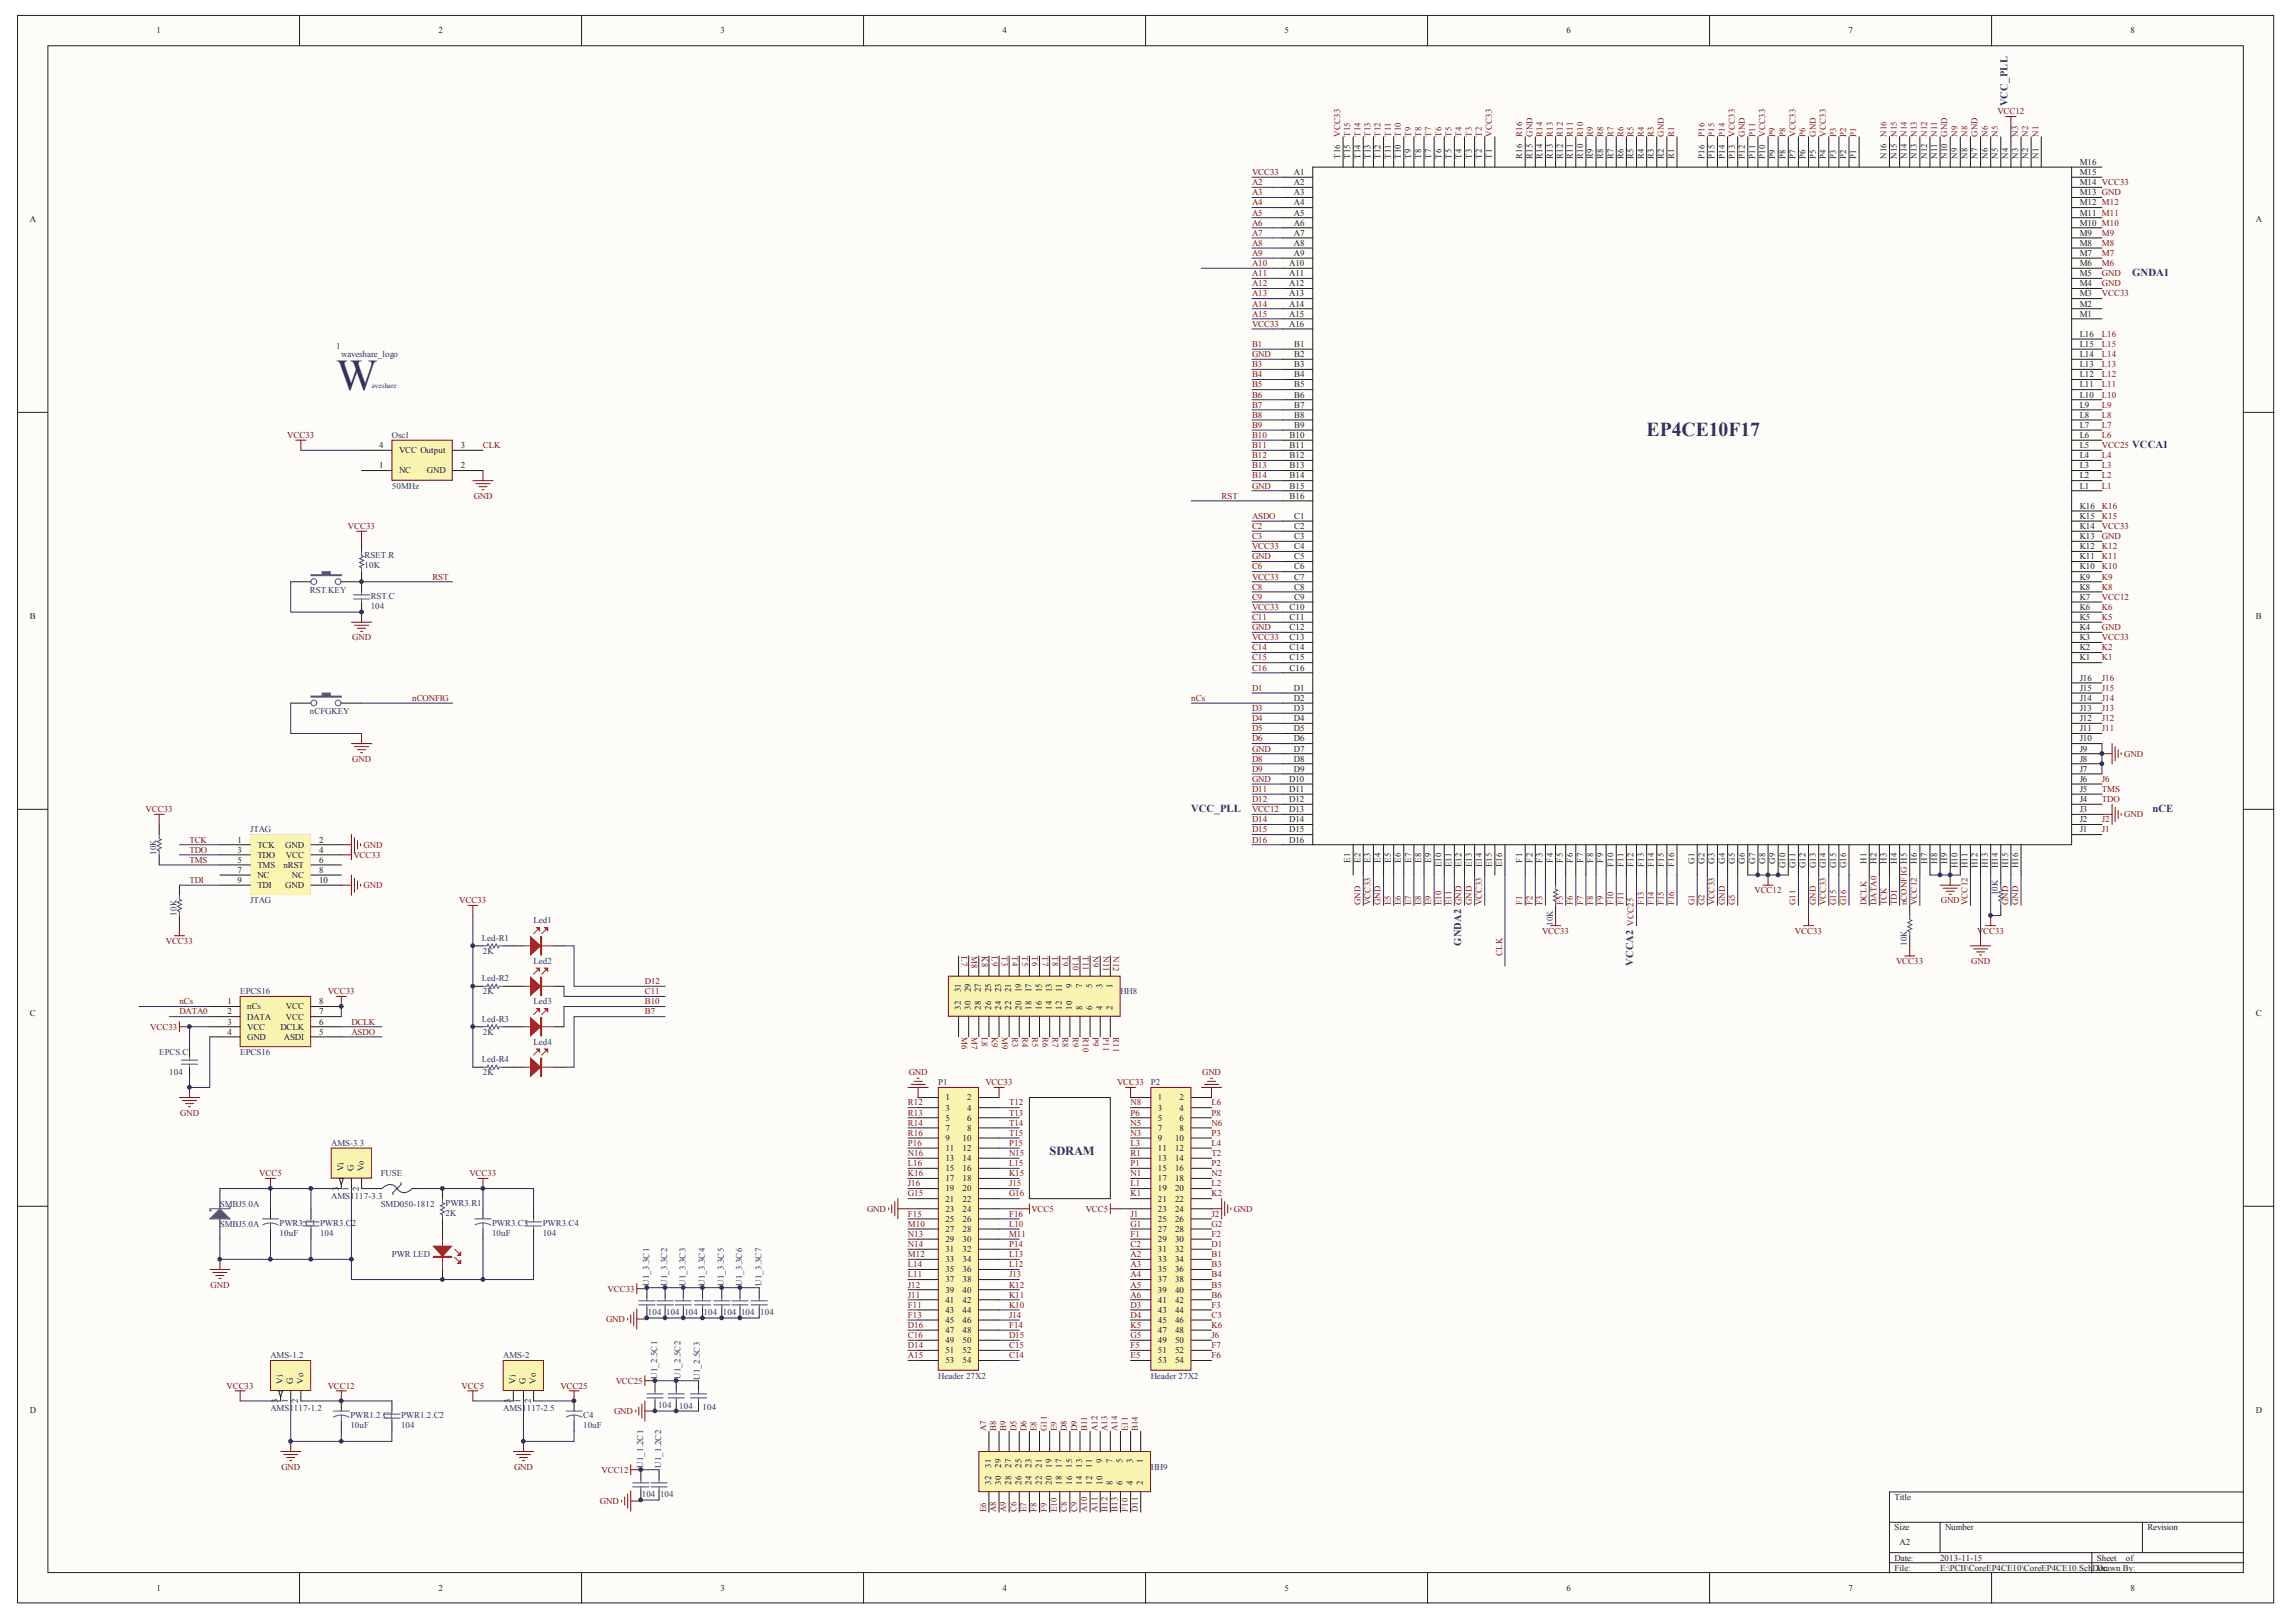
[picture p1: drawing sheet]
<svg xmlns="http://www.w3.org/2000/svg" width="297mm" height="210mm" viewBox="0 0 297 210" stroke-linecap="round" stroke-linejoin="round" font-family="sans-serif">
<defs><g id="words">
<text font-size="5.7" fill="#272972" x="43.5" y="50.5">W</text>
<text font-size="2.6" fill="#272972" x="213" y="56.4">EP4CE10F17</text>
<text font-size="1.6" fill="#272972" x="135.8" y="149.5">SDRAM</text>
<g font-size="1.4" fill="#272972">
<text x="275.9" y="35.7">GNDA1</text>
<text x="275.9" y="58">VCCA1</text>
<text x="154.1" y="105.1">VCC_PLL</text>
<text x="278.5" y="105.1">nCE</text>
</g>
<g font-size="1.3" fill="#272972">
<text x="259.7" y="13.8" transform="rotate(-90 259.7 13.8)">VCC_PLL</text>
<text x="189" y="122.4" transform="rotate(-90 189 122.4)">GNDA2</text>
<text x="211.3" y="125" transform="rotate(-90 211.3 125)">VCCA2</text>
</g>
<g font-size="1.2" fill="#221f1f">
<text x="20.2" y="4.3">1</text>
<text x="56.7" y="4.3">2</text>
<text x="93.2" y="4.3">3</text>
<text x="129.7" y="4.3">4</text>
<text x="166.2" y="4.3">5</text>
<text x="202.6" y="4.3">6</text>
<text x="239.1" y="4.3">7</text>
<text x="275.6" y="4.3">8</text>
<text x="167.4" y="22.7">A1</text>
<text x="167.4" y="24">A2</text>
<text x="269.1" y="24">M14 VCC33</text>
<text x="269.1" y="22.7">M15</text>
<text x="269.1" y="21.3">M16</text>
<text x="3.8" y="28.7">A</text>
<text x="167.4" y="25.3">A3</text>
<text x="167.4" y="26.6">A4</text>
<text x="167.4" y="27.9">A5</text>
<text x="167.4" y="29.2">A6</text>
<text x="269.1" y="29.2">M10 M10</text>
<text x="269.1" y="27.9">M11 M11</text>
<text x="269.1" y="26.6">M12 M12</text>
<text x="269.1" y="25.3">M13 GND</text>
<text x="291.8" y="28.7">A</text>
<text x="166.8" y="34.4">A10</text>
<text x="166.8" y="35.7">A11</text>
<text x="167.4" y="30.5">A7</text>
<text x="167.4" y="31.8">A8</text>
<text x="167.4" y="33.1">A9</text>
<text x="269.1" y="35.7">M5</text>
<text x="269.1" y="34.4">M6</text>
<text x="269.1" y="33.1">M7</text>
<text x="269.1" y="31.8">M8</text>
<text x="269.1" y="30.5">M9</text>
<text x="166.8" y="37.1">A12</text>
<text x="166.8" y="38.4">A13</text>
<text x="166.8" y="39.7">A14</text>
<text x="166.8" y="41">A15</text>
<text x="269.1" y="41">M1</text>
<text x="269.1" y="39.7">M2</text>
<text x="269.1" y="38.4">M3</text>
<text x="269.1" y="37.1">M4</text>
<text x="166.8" y="42.3">A16</text>
<text x="167.4" y="44.9">B1</text>
<text x="167.4" y="46.2">B2</text>
<text x="167.4" y="47.5">B3</text>
<text x="269.1" y="47.5">L13</text>
<text x="269.1" y="46.2">L14</text>
<text x="269.1" y="44.9">L15</text>
<text x="269.1" y="43.6">L16</text>
<text x="167.4" y="48.8">B4</text>
<text x="167.4" y="50.1">B5</text>
<text x="167.4" y="51.4">B6</text>
<text x="167.4" y="52.8">B7</text>
<text x="269.1" y="52.8">L9</text>
<text x="269.1" y="51.4">L10</text>
<text x="269.1" y="50.1">L11</text>
<text x="269.1" y="48.8">L12</text>
<text x="49.1" y="58">4</text>
<text x="51.6" y="58.6">VCC Output</text>
<text x="59.6" y="58">3</text>
<text x="166.8" y="56.7">B10</text>
<text x="166.8" y="58">B11</text>
<text x="166.8" y="59.3">B12</text>
<text x="167.4" y="54.1">B8</text>
<text x="167.4" y="55.4">B9</text>
<text x="269.1" y="59.3">L4</text>
<text x="269.1" y="58">L5</text>
<text x="269.1" y="56.7">L6</text>
<text x="269.1" y="55.4">L7</text>
<text x="269.1" y="54.1">L8</text>
<text x="49.1" y="60.6">1</text>
<text x="51.6" y="61.3">NC</text>
<text x="55.2" y="61.3">GND</text>
<text x="59.6" y="60.6">2</text>
<text x="166.8" y="60.6">B13</text>
<text x="166.8" y="61.9">B14</text>
<text x="166.8" y="63.2">B15</text>
<text x="166.8" y="64.5">B16</text>
<text x="269.1" y="63.2">L1</text>
<text x="269.1" y="61.9">L2</text>
<text x="269.1" y="60.6">L3</text>
<text x="269.1" y="65.8">K16</text>
<text x="167.4" y="67.2">C1</text>
<text x="167.4" y="68.5">C2</text>
<text x="167.4" y="69.8">C3</text>
<text x="167.4" y="71.1">C4</text>
<text x="269.1" y="71.1">K12</text>
<text x="269.1" y="69.8">K13</text>
<text x="269.1" y="68.5">K14</text>
<text x="269.1" y="67.2">K15</text>
<text x="167.4" y="72.4">C5</text>
<text x="167.4" y="73.7">C6</text>
<text x="167.4" y="75">C7</text>
<text x="167.4" y="76.3">C8</text>
<text x="167.4" y="77.6">C9</text>
<text x="269.1" y="77.6">K7</text>
<text x="269.1" y="76.3">K8</text>
<text x="269.1" y="75">K9</text>
<text x="269.1" y="73.7">K10</text>
<text x="269.1" y="72.4">K11</text>
<text x="3.9" y="80.1">B</text>
<text x="166.8" y="78.9">C10</text>
<text x="166.8" y="80.2">C11</text>
<text x="166.8" y="81.5">C12</text>
<text x="166.8" y="82.9">C13</text>
<text x="269.1" y="82.9">K3</text>
<text x="269.1" y="81.5">K4</text>
<text x="269.1" y="80.2">K5</text>
<text x="269.1" y="78.9">K6</text>
<text x="291.8" y="80.1">B</text>
<text x="166.8" y="84.2">C14</text>
<text x="166.8" y="85.5">C15</text>
<text x="166.8" y="86.8">C16</text>
<text x="167.4" y="89.4">D1</text>
<text x="269.1" y="89.4">J15</text>
<text x="269.1" y="88.1">J16</text>
<text x="269.1" y="85.5">K1</text>
<text x="269.1" y="84.2">K2</text>
<text x="167.4" y="90.7">D2</text>
<text x="167.4" y="92">D3</text>
<text x="167.4" y="93.3">D4</text>
<text x="167.4" y="94.6">D5</text>
<text x="167.4" y="95.9">D6</text>
<text x="269.1" y="95.9">J10</text>
<text x="269.1" y="94.6">J11</text>
<text x="269.1" y="93.3">J12</text>
<text x="269.1" y="92">J13</text>
<text x="269.1" y="90.7">J14</text>
<text x="166.8" y="101.2">D10</text>
<text x="167.4" y="97.3">D7</text>
<text x="167.4" y="98.6">D8</text>
<text x="167.4" y="99.9">D9</text>
<text x="269.1" y="101.2">J6</text>
<text x="269.1" y="99.9">J7</text>
<text x="269.1" y="98.6">J8</text>
<text x="269.1" y="97.3">J9</text>
<text x="166.8" y="102.5">D11</text>
<text x="166.8" y="103.8">D12</text>
<text x="166.8" y="105.1">D13</text>
<text x="166.8" y="106.4">D14</text>
<text x="166.8" y="107.7">D15</text>
<text x="269.1" y="107.7">J1</text>
<text x="269.1" y="106.4">J2</text>
<text x="269.1" y="105.1">J3</text>
<text x="269.1" y="103.8">J4</text>
<text x="269.1" y="102.5">J5</text>
<text x="30.7" y="109">1</text>
<text x="30.7" y="110.3">3</text>
<text x="30.7" y="111.6">5</text>
<text x="30.7" y="113">7</text>
<text x="33.3" y="109.7">TCK</text>
<text x="33.3" y="111">TDO</text>
<text x="33.3" y="112.3">TMS</text>
<text x="33.3" y="113.6">NC</text>
<text x="36.7" y="112.3">nRST</text>
<text x="36.9" y="109.7">GND</text>
<text x="37" y="111">VCC</text>
<text x="37.8" y="113.6">NC</text>
<text x="41.3" y="113">8</text>
<text x="41.3" y="110.3">4</text>
<text x="41.3" y="109">2</text>
<text x="41.3" y="111.6">6</text>
<text x="166.8" y="109">D16</text>
<text x="30.7" y="114.3">9</text>
<text x="33.3" y="114.9">TDI</text>
<text x="36.9" y="114.9">GND</text>
<text x="41.3" y="114.3">10</text>
<text x="3.9" y="131.4">C</text>
<text x="29.4" y="130">1</text>
<text x="29.4" y="131.3">2</text>
<text x="32" y="130.6">nCs</text>
<text x="32" y="131.9">DATA</text>
<text x="37" y="131.9">VCC</text>
<text x="37" y="130.6">VCC</text>
<text x="41.3" y="131.3">7</text>
<text x="41.3" y="130">8</text>
<text x="291.8" y="131.4">C</text>
<text x="29.4" y="132.6">3</text>
<text x="29.4" y="133.9">4</text>
<text x="32" y="133.2">VCC</text>
<text x="32" y="134.6">GND</text>
<text x="36.3" y="133.2">DCLK</text>
<text x="36.7" y="134.6">ASDI</text>
<text x="41.3" y="132.6">6</text>
<text x="41.3" y="133.9">5</text>
<text x="122.3" y="142.4">1</text>
<text x="122.3" y="143.7">3</text>
<text x="125.1" y="142.4">2</text>
<text x="125.1" y="143.7">4</text>
<text x="149.8" y="142.4">1</text>
<text x="149.8" y="143.7">3</text>
<text x="152.6" y="142.4">2</text>
<text x="152.6" y="143.7">4</text>
<text x="122.3" y="145">5</text>
<text x="122.3" y="146.3">7</text>
<text x="122.3" y="147.6">9</text>
<text x="122.3" y="148.9">11</text>
<text x="124.5" y="147.6">10</text>
<text x="124.5" y="148.9">12</text>
<text x="125.1" y="145">6</text>
<text x="125.1" y="146.3">8</text>
<text x="149.8" y="145">5</text>
<text x="149.8" y="146.3">7</text>
<text x="149.8" y="147.6">9</text>
<text x="149.8" y="148.9">11</text>
<text x="152" y="147.6">10</text>
<text x="152" y="148.9">12</text>
<text x="152.6" y="145">6</text>
<text x="152.6" y="146.3">8</text>
<text x="122.3" y="150.3">13</text>
<text x="122.3" y="151.6">15</text>
<text x="122.3" y="152.9">17</text>
<text x="122.3" y="154.2">19</text>
<text x="122.3" y="155.5">21</text>
<text x="124.5" y="150.3">14</text>
<text x="124.5" y="151.6">16</text>
<text x="124.5" y="152.9">18</text>
<text x="124.5" y="154.2">20</text>
<text x="124.5" y="155.5">22</text>
<text x="149.8" y="150.3">13</text>
<text x="149.8" y="151.6">15</text>
<text x="149.8" y="152.9">17</text>
<text x="149.8" y="154.2">19</text>
<text x="149.8" y="155.5">21</text>
<text x="152" y="150.3">14</text>
<text x="152" y="151.6">16</text>
<text x="152" y="152.9">18</text>
<text x="152" y="154.2">20</text>
<text x="152" y="155.5">22</text>
<text x="122.3" y="156.8">23</text>
<text x="122.3" y="158.1">25</text>
<text x="122.3" y="159.4">27</text>
<text x="122.3" y="160.7">29</text>
<text x="124.5" y="156.8">24</text>
<text x="124.5" y="158.1">26</text>
<text x="124.5" y="159.4">28</text>
<text x="124.5" y="160.7">30</text>
<text x="149.8" y="156.8">23</text>
<text x="149.8" y="158.1">25</text>
<text x="149.8" y="159.4">27</text>
<text x="149.8" y="160.7">29</text>
<text x="152" y="156.8">24</text>
<text x="152" y="158.1">26</text>
<text x="152" y="159.4">28</text>
<text x="152" y="160.7">30</text>
<text x="122.3" y="162">31</text>
<text x="122.3" y="163.3">33</text>
<text x="122.3" y="164.7">35</text>
<text x="122.3" y="166">37</text>
<text x="122.3" y="167.3">39</text>
<text x="124.5" y="162">32</text>
<text x="124.5" y="163.3">34</text>
<text x="124.5" y="164.7">36</text>
<text x="124.5" y="166">38</text>
<text x="124.5" y="167.3">40</text>
<text x="149.8" y="162">31</text>
<text x="149.8" y="163.3">33</text>
<text x="149.8" y="164.7">35</text>
<text x="149.8" y="166">37</text>
<text x="149.8" y="167.3">39</text>
<text x="152" y="162">32</text>
<text x="152" y="163.3">34</text>
<text x="152" y="164.7">36</text>
<text x="152" y="166">38</text>
<text x="152" y="167.3">40</text>
<text x="122.3" y="168.6">41</text>
<text x="122.3" y="169.9">43</text>
<text x="122.3" y="171.2">45</text>
<text x="122.3" y="172.5">47</text>
<text x="122.3" y="173.8">49</text>
<text x="124.5" y="168.6">42</text>
<text x="124.5" y="169.9">44</text>
<text x="124.5" y="171.2">46</text>
<text x="124.5" y="172.5">48</text>
<text x="124.5" y="173.8">50</text>
<text x="149.8" y="168.6">41</text>
<text x="149.8" y="169.9">43</text>
<text x="149.8" y="171.2">45</text>
<text x="149.8" y="172.5">47</text>
<text x="149.8" y="173.8">49</text>
<text x="152" y="168.6">42</text>
<text x="152" y="169.9">44</text>
<text x="152" y="171.2">46</text>
<text x="152" y="172.5">48</text>
<text x="152" y="173.8">50</text>
<text x="122.3" y="175.1">51</text>
<text x="122.3" y="176.4">53</text>
<text x="124.5" y="175.1">52</text>
<text x="124.5" y="176.4">54</text>
<text x="149.8" y="175.1">51</text>
<text x="149.8" y="176.4">53</text>
<text x="152" y="175.1">52</text>
<text x="152" y="176.4">54</text>
<text x="3.8" y="182.8">D</text>
<text x="291.8" y="182.8">D</text>
<text x="245.1" y="194.1">Title</text>
<text x="245.1" y="198">Size</text>
<text x="245.1" y="202">Date:</text>
<text x="245.1" y="203.3">File:</text>
<text x="245.8" y="200">A2</text>
<text x="251" y="202">2013-11-15</text>
<text x="251" y="203.3">E:\PCB\CoreEP4CE10\CoreEP4CE10.SchDoc</text>
<text x="251.6" y="198">Number</text>
<text x="271.3" y="202">Sheet</text>
<text x="271.3" y="203.3">Drawn By:</text>
<text x="275" y="202">of</text>
<text x="277.8" y="198">Revision</text>
<text x="20.2" y="205.9">1</text>
<text x="56.7" y="205.9">2</text>
<text x="93.2" y="205.9">3</text>
<text x="129.7" y="205.9">4</text>
<text x="166.2" y="205.9">5</text>
<text x="202.6" y="205.9">6</text>
<text x="239.1" y="205.9">7</text>
<text x="275.6" y="205.9">8</text>
</g>
<g font-size="1.2" fill="#7d1315">
<text x="258.4" y="14.8">VCC12</text>
<text x="162" y="24">A2</text>
<text x="162" y="22.7">VCC33</text>
<text x="162" y="29.2">A6</text>
<text x="162" y="27.9">A5</text>
<text x="162" y="26.6">A4</text>
<text x="162" y="25.3">A3</text>
<text x="162" y="35.7">A11</text>
<text x="162" y="34.4">A10</text>
<text x="162" y="33.1">A9</text>
<text x="162" y="31.8">A8</text>
<text x="162" y="30.5">A7</text>
<text x="271.9" y="34.4">M6</text>
<text x="271.9" y="33.1">M7</text>
<text x="271.9" y="31.8">M8</text>
<text x="271.9" y="30.5">M9</text>
<text x="271.9" y="35.7">GND</text>
<text x="162" y="38.4">A13</text>
<text x="162" y="39.7">A14</text>
<text x="162" y="37.1">A12</text>
<text x="162" y="41">A15</text>
<text x="271.9" y="37.1">GND</text>
<text x="271.9" y="38.4">VCC33</text>
<text x="162" y="44.9">B1</text>
<text x="162" y="47.5">B3</text>
<text x="162" y="46.2">GND</text>
<text x="162" y="42.3">VCC33</text>
<text x="271.9" y="46.2">L14</text>
<text x="271.9" y="47.5">L13</text>
<text x="271.9" y="43.6">L16</text>
<text x="271.9" y="44.9">L15</text>
<text x="162" y="52.8">B7</text>
<text x="162" y="51.4">B6</text>
<text x="162" y="50.1">B5</text>
<text x="162" y="48.8">B4</text>
<text x="271.9" y="52.8">L9</text>
<text x="271.9" y="51.4">L10</text>
<text x="271.9" y="50.1">L11</text>
<text x="271.9" y="48.8">L12</text>
<text x="37.2" y="56.7">VCC33</text>
<text x="62.5" y="58">CLK</text>
<text x="162" y="59.3">B12</text>
<text x="162" y="58">B11</text>
<text x="162" y="56.7">B10</text>
<text x="162" y="55.4">B9</text>
<text x="162" y="54.1">B8</text>
<text x="271.9" y="56.7">L6</text>
<text x="271.9" y="59.3">L4</text>
<text x="271.9" y="55.4">L7</text>
<text x="271.9" y="54.1">L8</text>
<text x="271.9" y="58">VCC25</text>
<text x="61.3" y="64.5">GND</text>
<text x="158" y="64.5">RST</text>
<text x="162" y="60.6">B13</text>
<text x="162" y="61.9">B14</text>
<text x="162" y="63.2">GND</text>
<text x="271.9" y="61.9">L2</text>
<text x="271.9" y="60.6">L3</text>
<text x="271.9" y="63.2">L1</text>
<text x="271.9" y="65.8">K16</text>
<text x="45" y="68.5">VCC33</text>
<text x="162" y="68.5">C2</text>
<text x="162" y="67.2">ASDO</text>
<text x="162" y="69.8">C3</text>
<text x="162" y="71.1">VCC33</text>
<text x="271.9" y="71.1">K12</text>
<text x="271.9" y="67.2">K15</text>
<text x="271.9" y="69.8">GND</text>
<text x="271.9" y="68.5">VCC33</text>
<text x="55.9" y="75">RST</text>
<text x="162" y="77.6">C9</text>
<text x="162" y="76.3">C8</text>
<text x="162" y="73.7">C6</text>
<text x="162" y="72.4">GND</text>
<text x="162" y="75">VCC33</text>
<text x="271.9" y="76.3">K8</text>
<text x="271.9" y="75">K9</text>
<text x="271.9" y="73.7">K10</text>
<text x="271.9" y="72.4">K11</text>
<text x="271.9" y="77.6">VCC12</text>
<text x="45.6" y="82.9">GND</text>
<text x="162" y="80.2">C11</text>
<text x="162" y="81.5">GND</text>
<text x="162" y="78.9">VCC33</text>
<text x="162" y="82.9">VCC33</text>
<text x="271.9" y="78.9">K6</text>
<text x="271.9" y="80.2">K5</text>
<text x="271.9" y="81.5">GND</text>
<text x="271.9" y="82.9">VCC33</text>
<text x="162" y="89.4">D1</text>
<text x="162" y="86.8">C16</text>
<text x="162" y="85.5">C15</text>
<text x="162" y="84.2">C14</text>
<text x="271.9" y="84.2">K2</text>
<text x="271.9" y="85.5">K1</text>
<text x="271.9" y="88.1">J16</text>
<text x="271.9" y="89.4">J15</text>
<text x="53.3" y="90.7">nCONFIG</text>
<text x="154.1" y="90.7">nCs</text>
<text x="162" y="93.3">D4</text>
<text x="162" y="94.6">D5</text>
<text x="162" y="95.9">D6</text>
<text x="162" y="92">D3</text>
<text x="271.9" y="94.6">J11</text>
<text x="271.9" y="90.7">J14</text>
<text x="271.9" y="93.3">J12</text>
<text x="271.9" y="92">J13</text>
<text x="45.6" y="98.6">GND</text>
<text x="162" y="99.9">D9</text>
<text x="162" y="98.6">D8</text>
<text x="162" y="97.3">GND</text>
<text x="162" y="101.2">GND</text>
<text x="271.9" y="101.2">J6</text>
<text x="274.8" y="97.9">GND</text>
<text x="18.8" y="105.1">VCC33</text>
<text x="162" y="107.7">D15</text>
<text x="162" y="106.4">D14</text>
<text x="162" y="102.5">D11</text>
<text x="162" y="103.8">D12</text>
<text x="162" y="105.1">VCC12</text>
<text x="271.9" y="102.5">TMS</text>
<text x="271.9" y="103.8">TDO</text>
<text x="271.9" y="106.4">J2</text>
<text x="271.9" y="107.7">J1</text>
<text x="274.8" y="105.8">GND</text>
<text x="24.5" y="109">TCK</text>
<text x="24.5" y="111.6">TMS</text>
<text x="24.5" y="110.3">TDO</text>
<text x="45.7" y="111">VCC33</text>
<text x="47" y="109.7">GND</text>
<text x="162" y="109">D16</text>
<text x="24.5" y="114.3">TDI</text>
<text x="47" y="114.9">GND</text>
<text x="59.4" y="116.9">VCC33</text>
<text x="227" y="115.6">VCC12</text>
<text x="251.1" y="116.9">GND</text>
<text x="21.5" y="122.1">VCC33</text>
<text x="199.5" y="120.8">VCC33</text>
<text x="232.2" y="120.8">VCC33</text>
<text x="245.3" y="124.7">VCC33</text>
<text x="255" y="124.7">GND</text>
<text x="255.8" y="120.8">VCC33</text>
<text x="23.2" y="130">nCs</text>
<text x="23.2" y="131.3">DATA0</text>
<text x="42.4" y="128.7">VCC33</text>
<text x="83.4" y="131.3">B7</text>
<text x="83.4" y="130">B10</text>
<text x="83.4" y="128.7">C11</text>
<text x="83.4" y="127.4">D12</text>
<text x="19.4" y="133.2">VCC33</text>
<text x="45.5" y="133.9">ASDO</text>
<text x="45.5" y="132.6">DCLK</text>
<text x="117.5" y="143.1">R12</text>
<text x="117.6" y="139.1">GND</text>
<text x="127.5" y="140.4">VCC33</text>
<text x="130.6" y="143.1">T12</text>
<text x="144.5" y="140.4">VCC33</text>
<text x="146.3" y="143.1">N8</text>
<text x="155.5" y="139.1">GND</text>
<text x="156.7" y="143.1">L6</text>
<text x="23.3" y="144.4">GND</text>
<text x="117.5" y="144.4">R13</text>
<text x="117.5" y="145.7">R14</text>
<text x="117.5" y="148.3">P16</text>
<text x="117.5" y="147">R16</text>
<text x="117.5" y="149.6">N16</text>
<text x="130.6" y="144.4">T13</text>
<text x="130.6" y="145.7">T14</text>
<text x="130.6" y="147">T15</text>
<text x="130.6" y="148.3">P15</text>
<text x="130.6" y="149.6">N15</text>
<text x="146.3" y="149.6">R1</text>
<text x="146.3" y="147">N3</text>
<text x="146.3" y="145.7">N5</text>
<text x="146.3" y="144.4">P6</text>
<text x="146.3" y="148.3">L3</text>
<text x="156.7" y="147">P3</text>
<text x="156.7" y="145.7">N6</text>
<text x="156.7" y="144.4">P8</text>
<text x="156.7" y="148.3">L4</text>
<text x="156.7" y="149.6">T2</text>
<text x="33.5" y="152.2">VCC5</text>
<text x="60.7" y="152.2">VCC33</text>
<text x="117.5" y="154.8">G15</text>
<text x="117.5" y="150.9">L16</text>
<text x="117.5" y="152.2">K16</text>
<text x="117.5" y="153.5">J16</text>
<text x="130.6" y="150.9">L15</text>
<text x="130.6" y="152.2">K15</text>
<text x="130.6" y="153.5">J15</text>
<text x="130.6" y="154.8">G16</text>
<text x="146.3" y="152.2">N1</text>
<text x="146.3" y="150.9">P1</text>
<text x="146.3" y="154.8">K1</text>
<text x="146.3" y="153.5">L1</text>
<text x="156.7" y="152.2">N2</text>
<text x="156.7" y="150.9">P2</text>
<text x="156.7" y="154.8">K2</text>
<text x="156.7" y="153.5">L2</text>
<text x="112.2" y="156.8">GND</text>
<text x="117.5" y="157.5">F15</text>
<text x="117.5" y="158.8">M10</text>
<text x="117.5" y="160.1">N13</text>
<text x="117.5" y="161.4">N14</text>
<text x="130.6" y="158.8">L10</text>
<text x="130.6" y="160.1">M11</text>
<text x="130.6" y="161.4">P14</text>
<text x="130.6" y="157.5">F16</text>
<text x="133.4" y="156.8">VCC5</text>
<text x="140.5" y="156.8">VCC5</text>
<text x="146.3" y="161.4">C2</text>
<text x="146.3" y="160.1">F1</text>
<text x="146.3" y="158.8">G1</text>
<text x="146.3" y="157.5">J1</text>
<text x="156.7" y="161.4">D1</text>
<text x="156.7" y="160.1">F2</text>
<text x="156.7" y="158.8">G2</text>
<text x="156.7" y="157.5">J2</text>
<text x="159.6" y="156.8">GND</text>
<text x="27.2" y="166.6">GND</text>
<text x="78.6" y="167.1">VCC33</text>
<text x="117.5" y="165.3">L11</text>
<text x="117.5" y="162.7">M12</text>
<text x="117.5" y="164">L14</text>
<text x="117.5" y="167.9">J11</text>
<text x="117.5" y="166.6">J12</text>
<text x="130.6" y="164">L12</text>
<text x="130.6" y="166.6">K12</text>
<text x="130.6" y="167.9">K11</text>
<text x="130.6" y="162.7">L13</text>
<text x="130.6" y="165.3">J13</text>
<text x="146.3" y="167.9">A6</text>
<text x="146.3" y="166.6">A5</text>
<text x="146.3" y="162.7">A2</text>
<text x="146.3" y="165.3">A4</text>
<text x="146.3" y="164">A3</text>
<text x="156.7" y="167.9">B6</text>
<text x="156.7" y="165.3">B4</text>
<text x="156.7" y="164">B3</text>
<text x="156.7" y="162.7">B1</text>
<text x="156.7" y="166.6">B5</text>
<text x="78.4" y="171.1">GND</text>
<text x="117.5" y="171.9">D16</text>
<text x="117.5" y="170.5">F13</text>
<text x="117.5" y="169.2">F11</text>
<text x="117.5" y="173.2">C16</text>
<text x="130.6" y="169.2">K10</text>
<text x="130.6" y="170.5">J14</text>
<text x="130.6" y="173.2">D15</text>
<text x="130.6" y="171.9">F14</text>
<text x="146.3" y="170.5">D4</text>
<text x="146.3" y="169.2">D3</text>
<text x="146.3" y="173.2">G5</text>
<text x="146.3" y="171.9">K5</text>
<text x="156.7" y="170.5">C3</text>
<text x="156.7" y="169.2">F3</text>
<text x="156.7" y="173.2">J6</text>
<text x="156.7" y="171.9">K6</text>
<text x="29.3" y="179.7">VCC33</text>
<text x="42.4" y="179.7">VCC12</text>
<text x="59.7" y="179.7">VCC5</text>
<text x="72.5" y="179.7">VCC25</text>
<text x="79.7" y="179">VCC25</text>
<text x="117.5" y="174.5">D14</text>
<text x="117.5" y="175.8">A15</text>
<text x="130.6" y="174.5">C15</text>
<text x="130.6" y="175.8">C14</text>
<text x="146.3" y="175.8">E5</text>
<text x="146.3" y="174.5">F5</text>
<text x="156.7" y="175.8">F6</text>
<text x="156.7" y="174.5">F7</text>
<text x="79.5" y="183">GND</text>
<text x="36.4" y="190.2">GND</text>
<text x="66.5" y="190.2">GND</text>
<text x="77.8" y="190.6">VCC12</text>
<text x="77.6" y="194.6">GND</text>
</g>
<g font-size="1.2" fill="#272972">
<text x="43.5" y="45.2">1</text>
<text x="44.2" y="46.2">waveshare_logo</text>
<text x="50.7" y="56.7">Osc1</text>
<text x="50.7" y="63.2">50MHz</text>
<text x="40.1" y="76.7">RST.KEY</text>
<text x="47.2" y="72.3">RSET.R</text>
<text x="47.2" y="73.6">10K</text>
<text x="48" y="77.5">RST.C</text>
<text x="48" y="78.8">104</text>
<text x="40.1" y="92.4">nCFGKEY</text>
<text x="32.4" y="107.7">JTAG</text>
<text x="32.4" y="116.9">JTAG</text>
<text x="69" y="119.5">Led1</text>
<text x="62.4" y="121.7">Led-R1</text>
<text x="62.5" y="123.4">2K</text>
<text x="69" y="124.7">Led2</text>
<text x="31.1" y="128.7">EPCS16</text>
<text x="62.4" y="127">Led-R2</text>
<text x="62.5" y="128.7">2K</text>
<text x="69" y="130">Led3</text>
<text x="145" y="128.7">HH8</text>
<text x="20.6" y="136.5">EPCS.C</text>
<text x="31.1" y="136.5">EPCS16</text>
<text x="62.4" y="132.2">Led-R3</text>
<text x="62.4" y="137.4">Led-R4</text>
<text x="62.5" y="133.9">2K</text>
<text x="69" y="135.2">Led4</text>
<text x="21.9" y="139.1">104</text>
<text x="62.5" y="139.1">2K</text>
<text x="121.4" y="140.4">P1</text>
<text x="148.9" y="140.4">P2</text>
<text x="42.8" y="148.3">AMS-3.3</text>
<text x="42.8" y="155.1">AMS1117-3.3</text>
<text x="49.3" y="152.2">FUSE</text>
<text x="28.4" y="156.1">SMBJ5.0A</text>
<text x="28.4" y="158.8">SMBJ5.0A</text>
<text x="36.2" y="159.9">10uF</text>
<text x="36.2" y="158.6">PWR3.C1 PWR3.C2</text>
<text x="41.4" y="159.9">104</text>
<text x="49.3" y="156.1">SMD050-1812</text>
<text x="57.6" y="156">PWR3.R1</text>
<text x="57.6" y="157.3">2K</text>
<text x="63.7" y="159.9">10uF</text>
<text x="63.7" y="158.6">PWR3.C3</text>
<text x="70.2" y="159.9">104</text>
<text x="70.2" y="158.6">PWR3.C4</text>
<text x="50.7" y="162.7">PWR LED</text>
<text x="83.8" y="170.1">104</text>
<text x="86.2" y="170.1">104</text>
<text x="88.5" y="170.1">104</text>
<text x="91" y="170.1">104</text>
<text x="93.5" y="170.1">104</text>
<text x="95.9" y="170.1">104</text>
<text x="98.4" y="170.1">104</text>
<text x="35" y="175.8">AMS-1.2</text>
<text x="65.1" y="175.8">AMS-2</text>
<text x="121.4" y="178.4">Header 27X2</text>
<text x="148.9" y="178.4">Header 27X2</text>
<text x="35" y="182.6">AMS1117-1.2</text>
<text x="45.3" y="184.8">10uF</text>
<text x="45.3" y="183.5">PWR1.2.C1</text>
<text x="51.9" y="184.8">104</text>
<text x="51.9" y="183.5">PWR1.2.C2</text>
<text x="65.1" y="182.6">AMS1117-2.5</text>
<text x="75.4" y="184.8">10uF</text>
<text x="75.4" y="183.5">C4</text>
<text x="85.1" y="182.2">104</text>
<text x="87.9" y="182.3">104</text>
<text x="90.9" y="182.5">104</text>
<text x="148.9" y="190.2">HH9</text>
<text x="83" y="193.7">104</text>
<text x="85.4" y="193.7">104</text>
</g>
<g font-size="1.1" fill="#7d1315">
<text x="173.4" y="17.7" transform="rotate(-90 173.4 17.7)">VCC33</text>
<text x="174.7" y="17.7" transform="rotate(-90 174.7 17.7)">T15</text>
<text x="176" y="17.7" transform="rotate(-90 176 17.7)">T14</text>
<text x="177.3" y="17.7" transform="rotate(-90 177.3 17.7)">T13</text>
<text x="178.6" y="17.7" transform="rotate(-90 178.6 17.7)">T12</text>
<text x="179.9" y="17.7" transform="rotate(-90 179.9 17.7)">T11</text>
<text x="181.2" y="17.7" transform="rotate(-90 181.2 17.7)">T10</text>
<text x="182.5" y="17.7" transform="rotate(-90 182.5 17.7)">T9</text>
<text x="183.9" y="17.7" transform="rotate(-90 183.9 17.7)">T8</text>
<text x="185.2" y="17.7" transform="rotate(-90 185.2 17.7)">T7</text>
<text x="186.5" y="17.7" transform="rotate(-90 186.5 17.7)">T6</text>
<text x="187.8" y="17.7" transform="rotate(-90 187.8 17.7)">T5</text>
<text x="189.1" y="17.7" transform="rotate(-90 189.1 17.7)">T4</text>
<text x="190.4" y="17.7" transform="rotate(-90 190.4 17.7)">T3</text>
<text x="191.7" y="17.7" transform="rotate(-90 191.7 17.7)">T2</text>
<text x="193" y="17.7" transform="rotate(-90 193 17.7)">VCC33</text>
<text x="196.9" y="17.7" transform="rotate(-90 196.9 17.7)">R16</text>
<text x="198.3" y="17.7" transform="rotate(-90 198.3 17.7)">GND</text>
<text x="199.6" y="17.7" transform="rotate(-90 199.6 17.7)">R14</text>
<text x="200.9" y="17.7" transform="rotate(-90 200.9 17.7)">R13</text>
<text x="202.2" y="17.7" transform="rotate(-90 202.2 17.7)">R12</text>
<text x="203.5" y="17.7" transform="rotate(-90 203.5 17.7)">R11</text>
<text x="204.8" y="17.7" transform="rotate(-90 204.8 17.7)">R10</text>
<text x="206.1" y="17.7" transform="rotate(-90 206.1 17.7)">R9</text>
<text x="207.4" y="17.7" transform="rotate(-90 207.4 17.7)">R8</text>
<text x="208.7" y="17.7" transform="rotate(-90 208.7 17.7)">R7</text>
<text x="210" y="17.7" transform="rotate(-90 210 17.7)">R6</text>
<text x="211.3" y="17.7" transform="rotate(-90 211.3 17.7)">R5</text>
<text x="212.7" y="17.7" transform="rotate(-90 212.7 17.7)">R4</text>
<text x="214" y="17.7" transform="rotate(-90 214 17.7)">R3</text>
<text x="215.3" y="17.7" transform="rotate(-90 215.3 17.7)">GND</text>
<text x="216.6" y="17.7" transform="rotate(-90 216.6 17.7)">R1</text>
<text x="220.5" y="17.7" transform="rotate(-90 220.5 17.7)">P16</text>
<text x="221.8" y="17.7" transform="rotate(-90 221.8 17.7)">P15</text>
<text x="223.1" y="17.7" transform="rotate(-90 223.1 17.7)">P14</text>
<text x="224.4" y="17.7" transform="rotate(-90 224.4 17.7)">VCC33</text>
<text x="225.7" y="17.7" transform="rotate(-90 225.7 17.7)">GND</text>
<text x="227.1" y="17.7" transform="rotate(-90 227.1 17.7)">P11</text>
<text x="228.4" y="17.7" transform="rotate(-90 228.4 17.7)">VCC33</text>
<text x="229.7" y="17.7" transform="rotate(-90 229.7 17.7)">P9</text>
<text x="231" y="17.7" transform="rotate(-90 231 17.7)">P8</text>
<text x="232.3" y="17.7" transform="rotate(-90 232.3 17.7)">VCC33</text>
<text x="233.6" y="17.7" transform="rotate(-90 233.6 17.7)">P6</text>
<text x="234.9" y="17.7" transform="rotate(-90 234.9 17.7)">GND</text>
<text x="236.2" y="17.7" transform="rotate(-90 236.2 17.7)">VCC33</text>
<text x="237.5" y="17.7" transform="rotate(-90 237.5 17.7)">P3</text>
<text x="238.8" y="17.7" transform="rotate(-90 238.8 17.7)">P2</text>
<text x="240.1" y="17.7" transform="rotate(-90 240.1 17.7)">P1</text>
<text x="244.1" y="17.7" transform="rotate(-90 244.1 17.7)">N16</text>
<text x="245.4" y="17.7" transform="rotate(-90 245.4 17.7)">N15</text>
<text x="246.7" y="17.7" transform="rotate(-90 246.7 17.7)">N14</text>
<text x="248" y="17.7" transform="rotate(-90 248 17.7)">N13</text>
<text x="249.3" y="17.7" transform="rotate(-90 249.3 17.7)">N12</text>
<text x="250.6" y="17.7" transform="rotate(-90 250.6 17.7)">N11</text>
<text x="251.9" y="17.7" transform="rotate(-90 251.9 17.7)">GND</text>
<text x="253.2" y="17.7" transform="rotate(-90 253.2 17.7)">N9</text>
<text x="254.5" y="17.7" transform="rotate(-90 254.5 17.7)">N8</text>
<text x="255.9" y="17.7" transform="rotate(-90 255.9 17.7)">GND</text>
<text x="257.2" y="17.7" transform="rotate(-90 257.2 17.7)">N6</text>
<text x="258.5" y="17.7" transform="rotate(-90 258.5 17.7)">N5</text>
<text x="261.1" y="17.7" transform="rotate(-90 261.1 17.7)">N3</text>
<text x="262.4" y="17.7" transform="rotate(-90 262.4 17.7)">N2</text>
<text x="263.7" y="17.7" transform="rotate(-90 263.7 17.7)">N1</text>
<text x="176" y="117.2" transform="rotate(-90 176 117.2)">GND</text>
<text x="177.3" y="117.2" transform="rotate(-90 177.3 117.2)">VCC33</text>
<text x="178.6" y="117.2" transform="rotate(-90 178.6 117.2)">GND</text>
<text x="179.9" y="117.2" transform="rotate(-90 179.9 117.2)">E5</text>
<text x="181.2" y="117.2" transform="rotate(-90 181.2 117.2)">E6</text>
<text x="182.5" y="117.2" transform="rotate(-90 182.5 117.2)">E7</text>
<text x="183.9" y="117.2" transform="rotate(-90 183.9 117.2)">E8</text>
<text x="185.2" y="117.2" transform="rotate(-90 185.2 117.2)">E9</text>
<text x="186.5" y="117.2" transform="rotate(-90 186.5 117.2)">E10</text>
<text x="187.8" y="117.2" transform="rotate(-90 187.8 117.2)">E11</text>
<text x="189.1" y="117.2" transform="rotate(-90 189.1 117.2)">GND</text>
<text x="190.4" y="117.2" transform="rotate(-90 190.4 117.2)">GND</text>
<text x="191.7" y="117.2" transform="rotate(-90 191.7 117.2)">VCC33</text>
<text x="196.9" y="117.2" transform="rotate(-90 196.9 117.2)">F1</text>
<text x="198.3" y="117.2" transform="rotate(-90 198.3 117.2)">F2</text>
<text x="199.6" y="117.2" transform="rotate(-90 199.6 117.2)">F3</text>
<text x="202.2" y="117.2" transform="rotate(-90 202.2 117.2)">F5</text>
<text x="203.5" y="117.2" transform="rotate(-90 203.5 117.2)">F6</text>
<text x="204.8" y="117.2" transform="rotate(-90 204.8 117.2)">F7</text>
<text x="206.1" y="117.2" transform="rotate(-90 206.1 117.2)">F8</text>
<text x="207.4" y="117.2" transform="rotate(-90 207.4 117.2)">F9</text>
<text x="208.7" y="117.2" transform="rotate(-90 208.7 117.2)">F10</text>
<text x="210" y="117.2" transform="rotate(-90 210 117.2)">F11</text>
<text x="211.3" y="119.8" transform="rotate(-90 211.3 119.8)">VCC25</text>
<text x="212.7" y="117.2" transform="rotate(-90 212.7 117.2)">F13</text>
<text x="214" y="117.2" transform="rotate(-90 214 117.2)">F14</text>
<text x="215.3" y="117.2" transform="rotate(-90 215.3 117.2)">F15</text>
<text x="216.6" y="117.2" transform="rotate(-90 216.6 117.2)">F16</text>
<text x="219.2" y="117.2" transform="rotate(-90 219.2 117.2)">G1</text>
<text x="220.5" y="117.2" transform="rotate(-90 220.5 117.2)">G2</text>
<text x="221.8" y="117.2" transform="rotate(-90 221.8 117.2)">VCC33</text>
<text x="223.1" y="117.2" transform="rotate(-90 223.1 117.2)">GND</text>
<text x="224.4" y="117.2" transform="rotate(-90 224.4 117.2)">G5</text>
<text x="232.3" y="117.2" transform="rotate(-90 232.3 117.2)">G11</text>
<text x="234.9" y="117.2" transform="rotate(-90 234.9 117.2)">GND</text>
<text x="236.2" y="117.2" transform="rotate(-90 236.2 117.2)">VCC33</text>
<text x="237.5" y="117.2" transform="rotate(-90 237.5 117.2)">G15</text>
<text x="238.8" y="117.2" transform="rotate(-90 238.8 117.2)">G16</text>
<text x="241.5" y="117.2" transform="rotate(-90 241.5 117.2)">DCLK</text>
<text x="242.8" y="117.2" transform="rotate(-90 242.8 117.2)">DATA0</text>
<text x="244.1" y="117.2" transform="rotate(-90 244.1 117.2)">TCK</text>
<text x="245.4" y="117.2" transform="rotate(-90 245.4 117.2)">TDI</text>
<text x="246.7" y="117.2" transform="rotate(-90 246.7 117.2)">nCONFIG H5</text>
<text x="248" y="117.2" transform="rotate(-90 248 117.2)">VCC12</text>
<text x="254.5" y="117.2" transform="rotate(-90 254.5 117.2)">VCC12</text>
<text x="259.8" y="117.2" transform="rotate(-90 259.8 117.2)">GND</text>
<text x="261.1" y="117.2" transform="rotate(-90 261.1 117.2)">GND</text>
<text x="124.4" y="123.7" transform="rotate(90 124.4 123.7)">L7</text>
<text x="125.7" y="123.7" transform="rotate(90 125.7 123.7)">M8</text>
<text x="127" y="123.7" transform="rotate(90 127 123.7)">K8</text>
<text x="128.3" y="123.7" transform="rotate(90 128.3 123.7)">L9</text>
<text x="129.6" y="123.7" transform="rotate(90 129.6 123.7)">T3</text>
<text x="130.9" y="123.7" transform="rotate(90 130.9 123.7)">T4</text>
<text x="132.2" y="123.7" transform="rotate(90 132.2 123.7)">T5</text>
<text x="133.5" y="123.7" transform="rotate(90 133.5 123.7)">T6</text>
<text x="134.9" y="123.7" transform="rotate(90 134.9 123.7)">T7</text>
<text x="136.2" y="123.7" transform="rotate(90 136.2 123.7)">T8</text>
<text x="137.5" y="123.7" transform="rotate(90 137.5 123.7)">T9</text>
<text x="138.8" y="123.7" transform="rotate(90 138.8 123.7)">T10</text>
<text x="140.1" y="123.7" transform="rotate(90 140.1 123.7)">T11</text>
<text x="141.4" y="123.7" transform="rotate(90 141.4 123.7)">N9</text>
<text x="142.7" y="123.7" transform="rotate(90 142.7 123.7)">N11</text>
<text x="144" y="123.7" transform="rotate(90 144 123.7)">N12</text>
<text x="194.3" y="123.7" transform="rotate(-90 194.3 123.7)">CLK</text>
<text x="124.4" y="134.2" transform="rotate(90 124.4 134.2)">M6</text>
<text x="125.7" y="134.2" transform="rotate(90 125.7 134.2)">M7</text>
<text x="127" y="134.2" transform="rotate(90 127 134.2)">L8</text>
<text x="128.3" y="134.2" transform="rotate(90 128.3 134.2)">K9</text>
<text x="129.6" y="134.2" transform="rotate(90 129.6 134.2)">M9</text>
<text x="130.9" y="134.2" transform="rotate(90 130.9 134.2)">R3</text>
<text x="132.2" y="134.2" transform="rotate(90 132.2 134.2)">R4</text>
<text x="133.5" y="134.2" transform="rotate(90 133.5 134.2)">R5</text>
<text x="134.9" y="134.2" transform="rotate(90 134.9 134.2)">R6</text>
<text x="136.2" y="134.2" transform="rotate(90 136.2 134.2)">R7</text>
<text x="137.5" y="134.2" transform="rotate(90 137.5 134.2)">R8</text>
<text x="138.8" y="134.2" transform="rotate(90 138.8 134.2)">R9</text>
<text x="140.1" y="134.2" transform="rotate(90 140.1 134.2)">R10</text>
<text x="141.4" y="134.2" transform="rotate(90 141.4 134.2)">P9</text>
<text x="142.7" y="134.2" transform="rotate(90 142.7 134.2)">P11</text>
<text x="144" y="134.2" transform="rotate(90 144 134.2)">R11</text>
<text x="127.6" y="185.2" transform="rotate(-90 127.6 185.2)">A7</text>
<text x="128.9" y="185.2" transform="rotate(-90 128.9 185.2)">B8</text>
<text x="130.2" y="185.2" transform="rotate(-90 130.2 185.2)">B9</text>
<text x="131.5" y="185.2" transform="rotate(-90 131.5 185.2)">D5</text>
<text x="132.8" y="185.2" transform="rotate(-90 132.8 185.2)">D6</text>
<text x="134.1" y="185.2" transform="rotate(-90 134.1 185.2)">E8</text>
<text x="135.4" y="185.2" transform="rotate(-90 135.4 185.2)">G11</text>
<text x="136.7" y="185.2" transform="rotate(-90 136.7 185.2)">E9</text>
<text x="138" y="185.2" transform="rotate(-90 138 185.2)">D8</text>
<text x="139.3" y="185.2" transform="rotate(-90 139.3 185.2)">D9</text>
<text x="140.7" y="185.2" transform="rotate(-90 140.7 185.2)">B11</text>
<text x="142" y="185.2" transform="rotate(-90 142 185.2)">A12</text>
<text x="143.3" y="185.2" transform="rotate(-90 143.3 185.2)">A13</text>
<text x="144.6" y="185.2" transform="rotate(-90 144.6 185.2)">A14</text>
<text x="145.9" y="185.2" transform="rotate(-90 145.9 185.2)">E11</text>
<text x="147.2" y="185.2" transform="rotate(-90 147.2 185.2)">B14</text>
<text x="127.6" y="195.7" transform="rotate(-90 127.6 195.7)">E6</text>
<text x="128.9" y="195.7" transform="rotate(-90 128.9 195.7)">A8</text>
<text x="130.2" y="195.7" transform="rotate(-90 130.2 195.7)">A9</text>
<text x="131.5" y="195.7" transform="rotate(-90 131.5 195.7)">C6</text>
<text x="132.8" y="195.7" transform="rotate(-90 132.8 195.7)">E7</text>
<text x="134.1" y="195.7" transform="rotate(-90 134.1 195.7)">F8</text>
<text x="135.4" y="195.7" transform="rotate(-90 135.4 195.7)">F9</text>
<text x="136.7" y="195.7" transform="rotate(-90 136.7 195.7)">E10</text>
<text x="138" y="195.7" transform="rotate(-90 138 195.7)">C8</text>
<text x="139.3" y="195.7" transform="rotate(-90 139.3 195.7)">C9</text>
<text x="140.7" y="195.7" transform="rotate(-90 140.7 195.7)">A10</text>
<text x="142" y="195.7" transform="rotate(-90 142 195.7)">A11</text>
<text x="143.3" y="195.7" transform="rotate(-90 143.3 195.7)">B12</text>
<text x="144.6" y="195.7" transform="rotate(-90 144.6 195.7)">B13</text>
<text x="145.9" y="195.7" transform="rotate(-90 145.9 195.7)">F10</text>
<text x="147.2" y="195.7" transform="rotate(-90 147.2 195.7)">D11</text>
</g>
<g font-size="1.1" fill="#221f1f">
<text x="173.4" y="20.6" transform="rotate(-90 173.4 20.6)">T16</text>
<text x="174.7" y="20.6" transform="rotate(-90 174.7 20.6)">T15</text>
<text x="176" y="20.6" transform="rotate(-90 176 20.6)">T14</text>
<text x="177.3" y="20.6" transform="rotate(-90 177.3 20.6)">T13</text>
<text x="178.6" y="20.6" transform="rotate(-90 178.6 20.6)">T12</text>
<text x="179.9" y="20.6" transform="rotate(-90 179.9 20.6)">T11</text>
<text x="181.2" y="20.6" transform="rotate(-90 181.2 20.6)">T10</text>
<text x="182.5" y="20.6" transform="rotate(-90 182.5 20.6)">T9</text>
<text x="183.9" y="20.6" transform="rotate(-90 183.9 20.6)">T8</text>
<text x="185.2" y="20.6" transform="rotate(-90 185.2 20.6)">T7</text>
<text x="186.5" y="20.6" transform="rotate(-90 186.5 20.6)">T6</text>
<text x="187.8" y="20.6" transform="rotate(-90 187.8 20.6)">T5</text>
<text x="189.1" y="20.6" transform="rotate(-90 189.1 20.6)">T4</text>
<text x="190.4" y="20.6" transform="rotate(-90 190.4 20.6)">T3</text>
<text x="191.7" y="20.6" transform="rotate(-90 191.7 20.6)">T2</text>
<text x="193" y="20.6" transform="rotate(-90 193 20.6)">T1</text>
<text x="196.9" y="20.6" transform="rotate(-90 196.9 20.6)">R16</text>
<text x="198.3" y="20.6" transform="rotate(-90 198.3 20.6)">R15</text>
<text x="199.6" y="20.6" transform="rotate(-90 199.6 20.6)">R14</text>
<text x="200.9" y="20.6" transform="rotate(-90 200.9 20.6)">R13</text>
<text x="202.2" y="20.6" transform="rotate(-90 202.2 20.6)">R12</text>
<text x="203.5" y="20.6" transform="rotate(-90 203.5 20.6)">R11</text>
<text x="204.8" y="20.6" transform="rotate(-90 204.8 20.6)">R10</text>
<text x="206.1" y="20.6" transform="rotate(-90 206.1 20.6)">R9</text>
<text x="207.4" y="20.6" transform="rotate(-90 207.4 20.6)">R8</text>
<text x="208.7" y="20.6" transform="rotate(-90 208.7 20.6)">R7</text>
<text x="210" y="20.6" transform="rotate(-90 210 20.6)">R6</text>
<text x="211.3" y="20.6" transform="rotate(-90 211.3 20.6)">R5</text>
<text x="212.7" y="20.6" transform="rotate(-90 212.7 20.6)">R4</text>
<text x="214" y="20.6" transform="rotate(-90 214 20.6)">R3</text>
<text x="215.3" y="20.6" transform="rotate(-90 215.3 20.6)">R2</text>
<text x="216.6" y="20.6" transform="rotate(-90 216.6 20.6)">R1</text>
<text x="220.5" y="20.6" transform="rotate(-90 220.5 20.6)">P16</text>
<text x="221.8" y="20.6" transform="rotate(-90 221.8 20.6)">P15</text>
<text x="223.1" y="20.6" transform="rotate(-90 223.1 20.6)">P14</text>
<text x="224.4" y="20.6" transform="rotate(-90 224.4 20.6)">P13</text>
<text x="225.7" y="20.6" transform="rotate(-90 225.7 20.6)">P12</text>
<text x="227.1" y="20.6" transform="rotate(-90 227.1 20.6)">P11</text>
<text x="228.4" y="20.6" transform="rotate(-90 228.4 20.6)">P10</text>
<text x="229.7" y="20.6" transform="rotate(-90 229.7 20.6)">P9</text>
<text x="231" y="20.6" transform="rotate(-90 231 20.6)">P8</text>
<text x="232.3" y="20.6" transform="rotate(-90 232.3 20.6)">P7</text>
<text x="233.6" y="20.6" transform="rotate(-90 233.6 20.6)">P6</text>
<text x="234.9" y="20.6" transform="rotate(-90 234.9 20.6)">P5</text>
<text x="236.2" y="20.6" transform="rotate(-90 236.2 20.6)">P4</text>
<text x="237.5" y="20.6" transform="rotate(-90 237.5 20.6)">P3</text>
<text x="238.8" y="20.6" transform="rotate(-90 238.8 20.6)">P2</text>
<text x="240.1" y="20.6" transform="rotate(-90 240.1 20.6)">P1</text>
<text x="244.1" y="20.6" transform="rotate(-90 244.1 20.6)">N16</text>
<text x="245.4" y="20.6" transform="rotate(-90 245.4 20.6)">N15</text>
<text x="246.7" y="20.6" transform="rotate(-90 246.7 20.6)">N14</text>
<text x="248" y="20.6" transform="rotate(-90 248 20.6)">N13</text>
<text x="249.3" y="20.6" transform="rotate(-90 249.3 20.6)">N12</text>
<text x="250.6" y="20.6" transform="rotate(-90 250.6 20.6)">N11</text>
<text x="251.9" y="20.6" transform="rotate(-90 251.9 20.6)">N10</text>
<text x="253.2" y="20.6" transform="rotate(-90 253.2 20.6)">N9</text>
<text x="254.5" y="20.6" transform="rotate(-90 254.5 20.6)">N8</text>
<text x="255.9" y="20.6" transform="rotate(-90 255.9 20.6)">N7</text>
<text x="257.2" y="20.6" transform="rotate(-90 257.2 20.6)">N6</text>
<text x="258.5" y="20.6" transform="rotate(-90 258.5 20.6)">N5</text>
<text x="259.8" y="20.6" transform="rotate(-90 259.8 20.6)">N4</text>
<text x="261.1" y="20.6" transform="rotate(-90 261.1 20.6)">N3</text>
<text x="262.4" y="20.6" transform="rotate(-90 262.4 20.6)">N2</text>
<text x="263.7" y="20.6" transform="rotate(-90 263.7 20.6)">N1</text>
<text x="174.7" y="111.7" transform="rotate(-90 174.7 111.7)">E1</text>
<text x="176" y="111.7" transform="rotate(-90 176 111.7)">E2</text>
<text x="177.3" y="111.7" transform="rotate(-90 177.3 111.7)">E3</text>
<text x="178.6" y="111.7" transform="rotate(-90 178.6 111.7)">E4</text>
<text x="179.9" y="111.7" transform="rotate(-90 179.9 111.7)">E5</text>
<text x="181.2" y="111.7" transform="rotate(-90 181.2 111.7)">E6</text>
<text x="182.5" y="111.7" transform="rotate(-90 182.5 111.7)">E7</text>
<text x="183.9" y="111.7" transform="rotate(-90 183.9 111.7)">E8</text>
<text x="185.2" y="111.7" transform="rotate(-90 185.2 111.7)">E9</text>
<text x="186.5" y="112.3" transform="rotate(-90 186.5 112.3)">E10</text>
<text x="187.8" y="112.3" transform="rotate(-90 187.8 112.3)">E11</text>
<text x="189.1" y="112.3" transform="rotate(-90 189.1 112.3)">E12</text>
<text x="190.4" y="112.3" transform="rotate(-90 190.4 112.3)">E13</text>
<text x="191.7" y="112.3" transform="rotate(-90 191.7 112.3)">E14</text>
<text x="193" y="112.3" transform="rotate(-90 193 112.3)">E15</text>
<text x="194.3" y="112.3" transform="rotate(-90 194.3 112.3)">E16</text>
<text x="196.9" y="111.6" transform="rotate(-90 196.9 111.6)">F1</text>
<text x="198.3" y="111.6" transform="rotate(-90 198.3 111.6)">F2</text>
<text x="199.6" y="111.6" transform="rotate(-90 199.6 111.6)">F3</text>
<text x="200.9" y="111.6" transform="rotate(-90 200.9 111.6)">F4</text>
<text x="202.2" y="111.6" transform="rotate(-90 202.2 111.6)">F5</text>
<text x="203.5" y="111.6" transform="rotate(-90 203.5 111.6)">F6</text>
<text x="204.8" y="111.6" transform="rotate(-90 204.8 111.6)">F7</text>
<text x="206.1" y="111.6" transform="rotate(-90 206.1 111.6)">F8</text>
<text x="207.4" y="111.6" transform="rotate(-90 207.4 111.6)">F9</text>
<text x="208.7" y="112.2" transform="rotate(-90 208.7 112.2)">F10</text>
<text x="210" y="112.2" transform="rotate(-90 210 112.2)">F11</text>
<text x="211.3" y="112.2" transform="rotate(-90 211.3 112.2)">F12</text>
<text x="212.7" y="112.2" transform="rotate(-90 212.7 112.2)">F13</text>
<text x="214" y="112.2" transform="rotate(-90 214 112.2)">F14</text>
<text x="215.3" y="112.2" transform="rotate(-90 215.3 112.2)">F15</text>
<text x="216.6" y="112.2" transform="rotate(-90 216.6 112.2)">F16</text>
<text x="219.2" y="111.8" transform="rotate(-90 219.2 111.8)">G1</text>
<text x="220.5" y="111.8" transform="rotate(-90 220.5 111.8)">G2</text>
<text x="221.8" y="111.8" transform="rotate(-90 221.8 111.8)">G3</text>
<text x="223.1" y="111.8" transform="rotate(-90 223.1 111.8)">G4</text>
<text x="224.4" y="111.8" transform="rotate(-90 224.4 111.8)">G5</text>
<text x="225.7" y="111.8" transform="rotate(-90 225.7 111.8)">G6</text>
<text x="227.1" y="111.8" transform="rotate(-90 227.1 111.8)">G7</text>
<text x="228.4" y="111.8" transform="rotate(-90 228.4 111.8)">G8</text>
<text x="229.7" y="111.8" transform="rotate(-90 229.7 111.8)">G9</text>
<text x="231" y="112.4" transform="rotate(-90 231 112.4)">G10</text>
<text x="232.3" y="112.4" transform="rotate(-90 232.3 112.4)">G11</text>
<text x="233.6" y="112.4" transform="rotate(-90 233.6 112.4)">G12</text>
<text x="234.9" y="112.4" transform="rotate(-90 234.9 112.4)">G13</text>
<text x="236.2" y="112.4" transform="rotate(-90 236.2 112.4)">G14</text>
<text x="237.5" y="112.4" transform="rotate(-90 237.5 112.4)">G15</text>
<text x="238.8" y="112.4" transform="rotate(-90 238.8 112.4)">G16</text>
<text x="241.5" y="111.8" transform="rotate(-90 241.5 111.8)">H1</text>
<text x="242.8" y="111.8" transform="rotate(-90 242.8 111.8)">H2</text>
<text x="244.1" y="111.8" transform="rotate(-90 244.1 111.8)">H3</text>
<text x="245.4" y="111.8" transform="rotate(-90 245.4 111.8)">H4</text>
<text x="248" y="111.8" transform="rotate(-90 248 111.8)">H6</text>
<text x="249.3" y="111.8" transform="rotate(-90 249.3 111.8)">H7</text>
<text x="250.6" y="111.8" transform="rotate(-90 250.6 111.8)">H8</text>
<text x="251.9" y="111.8" transform="rotate(-90 251.9 111.8)">H9</text>
<text x="253.2" y="112.4" transform="rotate(-90 253.2 112.4)">H10</text>
<text x="254.5" y="112.4" transform="rotate(-90 254.5 112.4)">H11</text>
<text x="255.9" y="112.4" transform="rotate(-90 255.9 112.4)">H12</text>
<text x="257.2" y="112.4" transform="rotate(-90 257.2 112.4)">H13</text>
<text x="258.5" y="112.4" transform="rotate(-90 258.5 112.4)">H14</text>
<text x="259.8" y="112.4" transform="rotate(-90 259.8 112.4)">H15</text>
<text x="261.1" y="112.4" transform="rotate(-90 261.1 112.4)">H16</text>
<text x="124.3" y="130.6" transform="rotate(-90 124.3 130.6)">32</text>
<text x="124.3" y="128.4" transform="rotate(-90 124.3 128.4)">31</text>
<text x="125.6" y="130.6" transform="rotate(-90 125.6 130.6)">30</text>
<text x="125.6" y="128.4" transform="rotate(-90 125.6 128.4)">29</text>
<text x="126.9" y="130.6" transform="rotate(-90 126.9 130.6)">28</text>
<text x="126.9" y="128.4" transform="rotate(-90 126.9 128.4)">27</text>
<text x="128.2" y="130.6" transform="rotate(-90 128.2 130.6)">26</text>
<text x="128.2" y="128.4" transform="rotate(-90 128.2 128.4)">25</text>
<text x="129.5" y="130.6" transform="rotate(-90 129.5 130.6)">24</text>
<text x="129.5" y="128.4" transform="rotate(-90 129.5 128.4)">23</text>
<text x="130.8" y="130.6" transform="rotate(-90 130.8 130.6)">22</text>
<text x="130.8" y="128.4" transform="rotate(-90 130.8 128.4)">21</text>
<text x="132.1" y="130.6" transform="rotate(-90 132.1 130.6)">20</text>
<text x="132.1" y="128.4" transform="rotate(-90 132.1 128.4)">19</text>
<text x="133.5" y="130.6" transform="rotate(-90 133.5 130.6)">18</text>
<text x="133.5" y="128.4" transform="rotate(-90 133.5 128.4)">17</text>
<text x="134.8" y="130.6" transform="rotate(-90 134.8 130.6)">16</text>
<text x="134.8" y="128.4" transform="rotate(-90 134.8 128.4)">15</text>
<text x="136.1" y="130.6" transform="rotate(-90 136.1 130.6)">14</text>
<text x="136.1" y="128.4" transform="rotate(-90 136.1 128.4)">13</text>
<text x="137.4" y="130.6" transform="rotate(-90 137.4 130.6)">12</text>
<text x="137.4" y="128.4" transform="rotate(-90 137.4 128.4)">11</text>
<text x="138.7" y="130.6" transform="rotate(-90 138.7 130.6)">10</text>
<text x="138.7" y="127.8" transform="rotate(-90 138.7 127.8)">9</text>
<text x="140" y="130.6" transform="rotate(-90 140 130.6)">8</text>
<text x="140" y="127.8" transform="rotate(-90 140 127.8)">7</text>
<text x="141.3" y="130.6" transform="rotate(-90 141.3 130.6)">6</text>
<text x="141.3" y="127.8" transform="rotate(-90 141.3 127.8)">5</text>
<text x="142.6" y="130.6" transform="rotate(-90 142.6 130.6)">4</text>
<text x="142.6" y="127.8" transform="rotate(-90 142.6 127.8)">3</text>
<text x="143.9" y="130.6" transform="rotate(-90 143.9 130.6)">2</text>
<text x="143.9" y="127.8" transform="rotate(-90 143.9 127.8)">1</text>
<text x="43.8" y="154.1" transform="rotate(-90 43.8 154.1)">3</text>
<text x="44.4" y="151.6" transform="rotate(-90 44.4 151.6)">Vi</text>
<text x="45.1" y="154.1" transform="rotate(-90 45.1 154.1)">1</text>
<text x="45.7" y="151.6" transform="rotate(-90 45.7 151.6)">G</text>
<text x="46.4" y="154.1" transform="rotate(-90 46.4 154.1)">2</text>
<text x="47.1" y="151.6" transform="rotate(-90 47.1 151.6)">Vo</text>
<text x="36.6" y="179.1" transform="rotate(-90 36.6 179.1)">Vi</text>
<text x="37.9" y="179.1" transform="rotate(-90 37.9 179.1)">G</text>
<text x="39.2" y="179.1" transform="rotate(-90 39.2 179.1)">Vo</text>
<text x="66.7" y="179.1" transform="rotate(-90 66.7 179.1)">Vi</text>
<text x="68" y="179.1" transform="rotate(-90 68 179.1)">G</text>
<text x="69.3" y="179.1" transform="rotate(-90 69.3 179.1)">Vo</text>
<text x="35.9" y="181.6" transform="rotate(-90 35.9 181.6)">3</text>
<text x="37.2" y="181.6" transform="rotate(-90 37.2 181.6)">1</text>
<text x="38.5" y="181.6" transform="rotate(-90 38.5 181.6)">2</text>
<text x="66" y="181.6" transform="rotate(-90 66 181.6)">3</text>
<text x="67.3" y="181.6" transform="rotate(-90 67.3 181.6)">1</text>
<text x="68.7" y="181.6" transform="rotate(-90 68.7 181.6)">2</text>
<text x="128.2" y="189.9" transform="rotate(-90 128.2 189.9)">31</text>
<text x="129.5" y="189.9" transform="rotate(-90 129.5 189.9)">29</text>
<text x="130.8" y="189.9" transform="rotate(-90 130.8 189.9)">27</text>
<text x="132.1" y="189.9" transform="rotate(-90 132.1 189.9)">25</text>
<text x="133.5" y="189.9" transform="rotate(-90 133.5 189.9)">23</text>
<text x="134.8" y="189.9" transform="rotate(-90 134.8 189.9)">21</text>
<text x="136.1" y="189.9" transform="rotate(-90 136.1 189.9)">19</text>
<text x="137.4" y="189.9" transform="rotate(-90 137.4 189.9)">17</text>
<text x="138.7" y="189.9" transform="rotate(-90 138.7 189.9)">15</text>
<text x="140" y="189.9" transform="rotate(-90 140 189.9)">13</text>
<text x="141.3" y="189.9" transform="rotate(-90 141.3 189.9)">11</text>
<text x="142.6" y="189.3" transform="rotate(-90 142.6 189.3)">9</text>
<text x="143.9" y="189.3" transform="rotate(-90 143.9 189.3)">7</text>
<text x="145.2" y="189.3" transform="rotate(-90 145.2 189.3)">5</text>
<text x="146.5" y="189.3" transform="rotate(-90 146.5 189.3)">3</text>
<text x="147.9" y="189.3" transform="rotate(-90 147.9 189.3)">1</text>
<text x="128.2" y="192.2" transform="rotate(-90 128.2 192.2)">32</text>
<text x="129.5" y="192.2" transform="rotate(-90 129.5 192.2)">30</text>
<text x="130.8" y="192.2" transform="rotate(-90 130.8 192.2)">28</text>
<text x="132.1" y="192.2" transform="rotate(-90 132.1 192.2)">26</text>
<text x="133.5" y="192.2" transform="rotate(-90 133.5 192.2)">24</text>
<text x="134.8" y="192.2" transform="rotate(-90 134.8 192.2)">22</text>
<text x="136.1" y="192.2" transform="rotate(-90 136.1 192.2)">20</text>
<text x="137.4" y="192.2" transform="rotate(-90 137.4 192.2)">18</text>
<text x="138.7" y="192.2" transform="rotate(-90 138.7 192.2)">16</text>
<text x="140" y="192.2" transform="rotate(-90 140 192.2)">14</text>
<text x="141.3" y="192.2" transform="rotate(-90 141.3 192.2)">12</text>
<text x="142.6" y="192.2" transform="rotate(-90 142.6 192.2)">10</text>
<text x="143.9" y="192.2" transform="rotate(-90 143.9 192.2)">8</text>
<text x="145.2" y="192.2" transform="rotate(-90 145.2 192.2)">6</text>
<text x="146.5" y="192.2" transform="rotate(-90 146.5 192.2)">4</text>
<text x="147.9" y="192.2" transform="rotate(-90 147.9 192.2)">2</text>
</g>
<g font-size="1.1" fill="#272972">
<text x="20.2" y="110.6" transform="rotate(-90 20.2 110.6)">10K</text>
<text x="22.8" y="118.5" transform="rotate(-90 22.8 118.5)">10K</text>
<text x="200.9" y="119.8" transform="rotate(-90 200.9 119.8)">10K</text>
<text x="258.5" y="115.9" transform="rotate(-90 258.5 115.9)">10K</text>
<text x="246.7" y="122.4" transform="rotate(-90 246.7 122.4)">10K</text>
<text x="84" y="166.4" transform="rotate(-90 84 166.4)">U1_3.3C1</text>
<text x="86.3" y="166.4" transform="rotate(-90 86.3 166.4)">U1_3.3C2</text>
<text x="88.7" y="166.4" transform="rotate(-90 88.7 166.4)">U1_3.3C3</text>
<text x="91.2" y="166.4" transform="rotate(-90 91.2 166.4)">U1_3.3C4</text>
<text x="93.7" y="166.4" transform="rotate(-90 93.7 166.4)">U1_3.3C5</text>
<text x="96" y="166.4" transform="rotate(-90 96 166.4)">U1_3.3C6</text>
<text x="98.5" y="166.4" transform="rotate(-90 98.5 166.4)">U1_3.3C7</text>
<text x="85" y="178.4" transform="rotate(-90 85 178.4)">U1_2.5C1</text>
<text x="88" y="178.4" transform="rotate(-90 88 178.4)">U1_2.5C2</text>
<text x="90.5" y="178.5" transform="rotate(-90 90.5 178.5)">U1_2.5C3</text>
<text x="83.2" y="189.9" transform="rotate(-90 83.2 189.9)">U1_1.2C1</text>
<text x="85.5" y="189.9" transform="rotate(-90 85.5 189.9)">U1_1.2C2</text>
</g>
<text font-size=".9" fill="#272972" x="48.1" y="50.2">aveshare</text>
</g></defs>
<path d="M2.3 2h291.9v205.4h-291.9z" fill="#fefcf9"/>
<path d="M2.3 2h291.9v205.4h-291.9z" fill="none" stroke="#221f1f" stroke-width=".13"/>
<path d="M6.2 5.9h284v197.6h-284z" fill="#fefcf9"/>
<g fill="none" stroke="#221f1f" stroke-width=".13">
<path d="M6.2 5.9h284v197.6h-284zM38.8 2v3.9M75.2 2v3.9M111.7 2v3.9M148.2 2v3.9M184.7 2v3.9M221.2 2v3.9M257.7 2v3.9M2.3 53.4h3.9M290.3 53.4h3.9M2.3 104.7h3.9M290.3 104.7h3.9"/>
<path d="M2.3 156.1h3.9M28.4 153.8v2.6M28.4 157.7v2.7M290.3 156.1h3.9M244.4 197h45.9M251 197v3.9M277.2 197v3.9M290.3 193.1h-45.9v10.4M38.8 203.5v4M75.2 203.5v4M111.7 203.5v4M148.2 203.5v4"/>
<path d="M184.7 203.5v4M221.2 203.5v4M244.4 200.9h45.9M244.4 202.2h45.9M257.7 203.5v4M270.6 200.9v2.6"/>
</g>
<path d="M27.1 157.7l1.3-1.3 1.4 1.3z" fill="#3452a4"/>
<path d="M27.1 157.7l1.3-1.3 1.4 1.3zM29.5 156.2h.3v.2h-2.7v.3h.3" fill="none" stroke="#3452a4" stroke-width=".13"/>
<path d="M48.1 153.8h1.3M53.3 153.8h1.3" fill="none" stroke="#221f1f" stroke-width=".13"/>
<path d="M49.4 153.8a1.19 1.19 0 0 1 1.8-.2l.2 .3a1.19 1.19 0 0 0 1.9-.1M51.9 153v.3l-1.1 1v.3" fill="none" stroke="#292a77" stroke-width=".13"/>
<path d="M42.8 148.6h5.2v3.9h-5.2z" fill="#f9f5b0"/>
<path d="M42.8 148.6h5.2v3.9h-5.2z" fill="none" stroke="#7d1315" stroke-width=".13"/>
<path d="M44.2 152.5v1.3M45.5 152.5v1.3M46.8 152.5v1.3" fill="none" stroke="#221f1f" stroke-width=".13"/>
<path d="M43.9 152.5h.5l-.2 .8z" fill="#fefcf9"/>
<path d="M43.9 152.5h.5l-.2 .8z" fill="none" stroke="#221f1f" stroke-width=".13"/>
<path d="M35 176.1h5.2v3.8h-5.2z" fill="#f9f5b0"/>
<path d="M35 176.1h5.2v3.8h-5.2z" fill="none" stroke="#7d1315" stroke-width=".13"/>
<path d="M36.3 180v1.3M37.6 180v1.3M38.9 180v1.3" fill="none" stroke="#221f1f" stroke-width=".13"/>
<path d="M36 180h.6l-.3 .8z" fill="#fefcf9"/>
<path d="M35 156.4v1.3M35 159v1.4M40.2 156.4v1.3M40.2 159v1.4M57.2 153.8v1.3M57.2 157.7v2.7M62.5 156.4v1.3M62.5 159v1.4M36 180h.6l-.3 .8zM57.2 164.3v1.3M44.2 181.3v1.3M44.2 183.9v1.3" fill="none" stroke="#221f1f" stroke-width=".13"/>
<g fill="none" stroke="#7d1315" stroke-width=".13">
<path d="M61.8 152.5h1.3M62.5 152.5v1.3M27.1 164.3h2.7M27.5 164.7h1.9M27.9 165.1h1.1M28.3 165.5h.3M28.4 163v1.3M30.4 180h1.3M31.1 180v1.3M43.5 180h1.3M44.2 180v1.3M36.3 187.8h2.6"/>
<path d="M36.7 188.2h1.8M37.1 188.6h1M37.5 189h.2M37.6 186.5v1.3"/>
</g>
<g fill="none" stroke="#3452a4" stroke-width=".13">
<path d="M33.9 157.7h2.1M35 158.3h.5l.5 .2M35 158.3h-.5l-.5 .2M35 158.3v.7M39.2 158.1h2.1M39.2 158.7h2.1M40.2 157.7v.4M40.2 158.7v.3M57.2 155.1v.5l.3 .2-.5 .2 .5 .3-.5 .3 .5 .2-.5 .3 .2 .1v.5M61.4 157.7h2.1M62.5 158.3h.5l.5 .2M62.5 158.3h-.5l-.5 .2"/>
<path d="M62.5 158.3v.7M43.1 182.6h2.1M44.2 183.1l.5 .1 .5 .2M44.2 183.1l-.6 .1-.5 .2M44.2 183.1v.8"/>
</g>
<path d="M28.4 153.8h15.8M35 153.8v2.6M40.2 153.8v2.6M35 160.4v2.6M40.2 160.4v2.6M31.1 181.3h5.2" fill="none" stroke="#272972" stroke-width=".13"/>
<path d="M57.2 160.4v3.9M58.8 162.7l.5 .5M58.8 161.7l.5 .5" fill="none" stroke="#bc1f24" stroke-width=".13"/>
<path d="M56.1 161.3h2.3l-1.2 1.3z" fill="#bc1f24"/>
<path d="M56.1 161.3h2.3l-1.2 1.3zM56.1 162.6h2.3v.1h-2.3zM56.1 162.6h2.3" fill="none" stroke="#bc1f24" stroke-width=".13"/>
<path d="M59.2 163.5l.4-.4v.4z" fill="#bc1f24"/>
<path d="M59.2 163.5l.4-.4v.4z" fill="none" stroke="#bc1f24" stroke-width=".13"/>
<path d="M59.2 162.4l.4-.3v.3z" fill="#bc1f24"/>
<path d="M67.7 122.4h3.9M69.6 120.3l-.6 .5M70.6 120.3l-.5 .5M59.2 162.4l.4-.3v.3z" fill="none" stroke="#bc1f24" stroke-width=".13"/>
<path d="M46.8 153.8h1.3" fill="none" stroke="#272972" stroke-width=".13"/>
<path d="M34.3 152.5h1.3M35 152.5v1.3" fill="none" stroke="#7d1315" stroke-width=".13"/>
<path d="M20.6 106.7v1.3M20.6 110.6v1.3M23.2 114.5v1.4M23.2 118.5v1.3M66.4 122.4h1.3M71.6 122.4h1.4" fill="none" stroke="#221f1f" stroke-width=".13"/>
<path d="M20.6 108v.5l.3 .2-.6 .2 .6 .3-.6 .2 .6 .3-.6 .3 .3 .1v.5M23.2 115.9v.5l.3 .1-.5 .3 .5 .2-.5 .3 .5 .3-.5 .2 .2 .2v.5" fill="none" stroke="#3452a4" stroke-width=".13"/>
<path d="M68.6 121.2l1.3 1.2-1.3 1.2z" fill="#bc1f24"/>
<path d="M68.6 121.2l1.3 1.2-1.3 1.2zM69.9 121.2h.2v2.4h-.2zM70 121.2v2.4" fill="none" stroke="#bc1f24" stroke-width=".13"/>
<path d="M70.5 120h.4v.4z" fill="#bc1f24"/>
<path d="M70.5 120h.4v.4z" fill="none" stroke="#bc1f24" stroke-width=".13"/>
<path d="M69.4 120h.4v.4z" fill="#bc1f24"/>
<path d="M67.7 127.6h3.9M69.4 120h.4v.4zM69.6 125.5l-.6 .6M70.6 125.5l-.5 .6" fill="none" stroke="#bc1f24" stroke-width=".13"/>
<path d="M66.4 127.6h1.3M71.6 127.6h1.4" fill="none" stroke="#221f1f" stroke-width=".13"/>
<path d="M68.6 126.5l1.3 1.1-1.3 1.2z" fill="#bc1f24"/>
<path d="M68.6 126.5l1.3 1.1-1.3 1.2zM69.9 126.5h.2v2.3h-.2zM70 126.5v2.3" fill="none" stroke="#bc1f24" stroke-width=".13"/>
<path d="M70.5 125.3h.4v.4z" fill="#bc1f24"/>
<path d="M70.5 125.3h.4v.4z" fill="none" stroke="#bc1f24" stroke-width=".13"/>
<path d="M69.4 125.3h.4v.4z" fill="#bc1f24"/>
<path d="M67.7 132.9h3.9M69.4 125.3h.4v.4zM69.6 130.8l-.6 .5M70.6 130.8l-.5 .5" fill="none" stroke="#bc1f24" stroke-width=".13"/>
<path d="M66.4 132.9h1.3M71.6 132.9h1.4" fill="none" stroke="#221f1f" stroke-width=".13"/>
<path d="M68.6 131.7l1.3 1.2-1.3 1.1z" fill="#bc1f24"/>
<path d="M68.6 131.7l1.3 1.2-1.3 1.1zM69.9 131.7h.2v2.3h-.2zM70 131.7v2.3" fill="none" stroke="#bc1f24" stroke-width=".13"/>
<path d="M70.5 130.5h.4v.4z" fill="#bc1f24"/>
<path d="M70.5 130.5h.4v.4z" fill="none" stroke="#bc1f24" stroke-width=".13"/>
<path d="M69.4 130.5h.4v.4z" fill="#bc1f24"/>
<path d="M67.7 138.1h3.9M69.4 130.5h.4v.4zM69.6 136l-.6 .5M70.6 136l-.5 .5" fill="none" stroke="#bc1f24" stroke-width=".13"/>
<path d="M66.4 138.1h1.3M71.6 138.1h1.4" fill="none" stroke="#221f1f" stroke-width=".13"/>
<path d="M68.6 136.9l1.3 1.2-1.3 1.2z" fill="#bc1f24"/>
<path d="M68.6 136.9l1.3 1.2-1.3 1.2zM69.9 136.9h.2v2.4h-.2zM70 136.9v2.4" fill="none" stroke="#bc1f24" stroke-width=".13"/>
<path d="M70.5 135.8h.4v.3z" fill="#bc1f24"/>
<path d="M70.5 135.8h.4v.3z" fill="none" stroke="#bc1f24" stroke-width=".13"/>
<path d="M69.4 135.8h.4v.3z" fill="#bc1f24"/>
<path d="M69.4 135.8h.4v.3z" fill="none" stroke="#bc1f24" stroke-width=".13"/>
<path d="M61.2 122.4h1.3M61.2 127.6h1.3M61.2 132.9h1.3M61.2 138.1h1.3M65.1 122.4h1.3M65.1 127.6h1.3M65.1 132.9h1.3M65.1 138.1h1.3" fill="none" stroke="#221f1f" stroke-width=".13"/>
<path d="M62.5 122.4h.5l.1-.3 .3 .6 .3-.6 .2 .6 .3-.6 .2 .6 .2-.3h.5M62.5 127.6h.5l.1-.2 .3 .5 .3-.5 .2 .5 .3-.5 .2 .5 .2-.3h.5M62.5 132.9h.5l.1-.3 .3 .5 .3-.5 .2 .5 .3-.5 .2 .5 .2-.2h.5M62.5 138.1h.5l.1-.3 .3 .6 .3-.6 .2 .6 .3-.6 .2 .6 .2-.3h.5" fill="none" stroke="#3452a4" stroke-width=".13"/>
<path d="M61.2 118.5v19.6" fill="none" stroke="#272972" stroke-width=".13"/>
<path d="M60.5 117.2h1.3M61.2 117.2v1.3" fill="none" stroke="#7d1315" stroke-width=".13"/>
<path d="M50.7 57h7.8v5.2h-7.8z" fill="#f9f5b0"/>
<g fill="none" stroke="#7d1315" stroke-width=".13">
<path d="M38.3 57h1.3M38.9 57v1.3M50.7 57h7.8v5.2h-7.8zM46.8 79.2v1.3M61.2 62.2h2.6M61.6 62.6h1.8M62 63h1M62.4 63.4h.2M62.5 60.9v1.3M45.5 80.5h2.6M45.9 80.9h1.8M46.3 81.3h1"/>
<path d="M46.6 81.7h.3"/>
</g>
<path d="M46.8 58.3h3.9M58.6 58.3h3.9M37.6 75.3h2.6M44.2 75.3h2.6v1.3M46.8 60.9h3.9M46.8 77.9v1.3M58.6 60.9h3.9" fill="none" stroke="#221f1f" stroke-width=".13"/>
<path d="M38.9 58.3h7.9" fill="none" stroke="#272972" stroke-width=".13"/>
<path d="M45.7 77h2.1M45.7 77.5h2.1M46.8 76.6v.4M46.8 77.5v.4" fill="none" stroke="#3452a4" stroke-width=".13"/>
<path d="M40.2 74.4h1.5v-.4h1v.4h1.5v.1h-4z" fill-rule="evenodd" fill="#3452a4"/>
<g fill="none" stroke="#3452a4" stroke-width=".13">
<path d="M40.2 74.4h1.5v-.4h1v.4h1.5v.1h-4zM46.8 71.4v.5l.2 .1-.5 .3 .5 .2-.5 .3 .5 .3-.5 .2 .3 .2v.5M68 158.1h2.1M68 158.7h2.1M69 157.7v.4M69 158.7v.3M49.7 183h2.1M49.7 183.5h2.1M50.7 182.6v.4M50.7 183.5v.4"/>
<circle cx="40.6" cy="75.3" r=".37"/>
<circle cx="43.7" cy="75.3" r=".37"/>
</g>
<path d="M37.6 75.3v3.9h9.2M46.8 75.3h11.8M45.5 153.8v9.2h-17.1v-2.6M62.5 153.8h6.5v2.6M69 160.4v5.2h-6.5M38.9 181.3h11.8M50.7 185.2v1.3h-6.5" fill="none" stroke="#272972" stroke-width=".13"/>
<path d="M46.8 70.1v1.3M46.8 74v1.3M69 156.4v1.3M69 159v1.4M133.2 142h10.4v13.1h-10.4zM50.7 181.3v1.3M50.7 183.9v1.3" fill="none" stroke="#221f1f" stroke-width=".13"/>
<g fill="none" stroke="#7d1315" stroke-width=".13">
<path d="M46.1 68.7h1.3M46.8 68.7v1.4M118.3 139.9h1M118.6 139.5h.3M156.2 139.9h1.1M156.6 139.5h.3M115 156.3v.3M115.4 155.9v1.1M115.8 155.5v1.8M116.2 156.4h1.3M116.2 155.1v2.6M117.5 140.7h2.6"/>
<path d="M117.9 140.3h1.8M118.8 140.7v1.3M128.6 140.7h1.3M129.2 140.7v1.3M131.9 156.4h1.3M133.2 155.8v1.3M143.6 155.8v1.3M143.6 156.4h1.4M145.6 140.7h1.3M146.3 140.7v1.3M155.4 140.7h2.6M155.8 140.3h1.9"/>
<path d="M156.7 140.7v1.3M156.7 156.4h1.3M158 155.1v2.6M158.4 155.5v1.8M158.8 155.9v1.1M159.2 156.3v.3"/>
</g>
<path d="M122.7 126.3h22.2v5.2h-22.2z" fill="#f9f5b0"/>
<path d="M45.5 96.2h2.6M45.9 96.6h1.8M46.3 97h1M46.6 97.4h.3M46.8 94.9v1.3M122.7 126.3h22.2v5.2h-22.2z" fill="none" stroke="#7d1315" stroke-width=".13"/>
<g fill="none" stroke="#221f1f" stroke-width=".13">
<path d="M37.6 91h2.6M44.2 91h2.6M124 123.7v2.6M124 131.6v2.6M125.3 123.7v2.6M125.3 131.6v2.6M126.6 123.7v2.6M126.6 131.6v2.6M127.9 123.7v2.6M127.9 131.6v2.6M129.2 123.7v2.6M129.2 131.6v2.6"/>
<path d="M130.6 123.7v2.6M130.6 131.6v2.6M131.9 123.7v2.6M131.9 131.6v2.6M133.2 123.7v2.6M133.2 131.6v2.6M134.5 123.7v2.6M134.5 131.6v2.6M135.8 123.7v2.6M135.8 131.6v2.6M137.1 123.7v2.6M137.1 131.6v2.6"/>
<path d="M138.4 123.7v2.6M138.4 131.6v2.6M139.7 123.7v2.6M139.7 131.6v2.6M141 123.7v2.6M141 131.6v2.6M142.3 123.7v2.6M142.3 131.6v2.6M143.6 123.7v2.6M143.6 131.6v2.6"/>
</g>
<g fill="none" stroke="#272972" stroke-width=".13">
<path d="M54.6 153.8h7.9v2.6M117.5 153.8h1.3M117.5 159h1.3M117.5 157.7h1.3M117.5 155.1h1.3M117.5 152.5h1.3M117.5 151.2h1.3M117.5 149.9h1.3M117.5 148.6h1.3M117.5 147.3h1.3M117.5 146h1.3M117.5 144.7h1.3"/>
<path d="M117.5 143.3h1.3M129.2 153.8h2.7M129.2 159h2.7M129.2 157.7h2.7M129.2 155.1h2.7M129.2 152.5h2.7M129.2 151.2h2.7M129.2 149.9h2.7M129.2 148.6h2.7M129.2 147.3h2.7M129.2 146h2.7M129.2 144.7h2.7"/>
<path d="M129.2 143.3h2.7M129.2 156.4h2.7M145 156.4h1.3M62.5 160.4v5.2h-17v-2.6M117.5 160.4h1.3M117.5 173.4h1.3M117.5 172.1h1.3M117.5 170.8h1.3M117.5 169.5h1.3M117.5 168.2h1.3M117.5 166.9h1.3M117.5 165.6h1.3"/>
<path d="M117.5 164.3h1.3M117.5 163h1.3M117.5 161.7h1.3M129.2 160.4h2.7M129.2 173.4h2.7M129.2 172.1h2.7M129.2 170.8h2.7M129.2 169.5h2.7M129.2 168.2h2.7M129.2 166.9h2.7M129.2 165.6h2.7M129.2 164.3h2.7"/>
<path d="M129.2 163h2.7M129.2 161.7h2.7M37.6 181.3v5.2h6.6v-1.3"/>
</g>
<path d="M40.2 90.1h1.5v-.4h1v.4h1.5v.1h-4z" fill-rule="evenodd" fill="#3452a4"/>
<g fill="none" stroke="#3452a4" stroke-width=".13">
<path d="M40.2 90.1h1.5v-.4h1v.4h1.5v.1h-4z"/>
<circle cx="40.6" cy="91" r=".37"/>
<circle cx="43.7" cy="91" r=".37"/>
</g>
<path d="M37.6 91v3.9h9.2M46.8 91h11.8" fill="none" stroke="#272972" stroke-width=".13"/>
<path d="M126.6 187.8h22.2v5.2h-22.2z" fill="#f9f5b0"/>
<path d="M200.6 119.8h1.3M201.2 118.5v1.3M126.6 187.8h22.2v5.2h-22.2z" fill="none" stroke="#7d1315" stroke-width=".13"/>
<g fill="none" stroke="#221f1f" stroke-width=".13">
<path d="M173.8 17.7v3.9M175.1 17.7v3.9M176.4 17.7v3.9M177.7 17.7v3.9M179 17.7v3.9M180.3 17.7v3.9M181.6 17.7v3.9M182.9 17.7v3.9M184.2 17.7v3.9M185.5 17.7v3.9M186.8 17.7v3.9M188.2 17.7v3.9"/>
<path d="M189.5 17.7v3.9M190.8 17.7v3.9M192.1 17.7v3.9M193.4 17.7v3.9M197.3 17.7v3.9M198.6 17.7v3.9M199.9 17.7v3.9M201.2 17.7v3.9M202.6 17.7v3.9M203.9 17.7v3.9M205.2 17.7v3.9M206.5 17.7v3.9"/>
<path d="M207.8 17.7v3.9M209.1 17.7v3.9M210.4 17.7v3.9M211.7 17.7v3.9M213 17.7v3.9M214.3 17.7v3.9M215.6 17.7v3.9M217 17.7v3.9M220.9 17.7v3.9M222.2 17.7v3.9M223.5 17.7v3.9M224.8 17.7v3.9"/>
<path d="M226.1 17.7v3.9M227.4 17.7v3.9M228.7 17.7v3.9M230 17.7v3.9M231.4 17.7v3.9M232.7 17.7v3.9M234 17.7v3.9M235.3 17.7v3.9M236.6 17.7v3.9M237.9 17.7v3.9M239.2 17.7v3.9M240.5 17.7v3.9"/>
<path d="M244.4 17.7v3.9M245.8 17.7v3.9M247.1 17.7v3.9M248.4 17.7v3.9M249.7 17.7v3.9M251 17.7v3.9M252.3 17.7v3.9M253.6 17.7v3.9M254.9 17.7v3.9M256.2 17.7v3.9M257.5 17.7v3.9M258.8 17.7v3.9"/>
<path d="M260.2 17.7v3.9M261.5 17.7v3.9M262.8 17.7v3.9M264.1 17.7v3.9M165.9 22.9h3.9M165.9 24.2h3.9M165.9 25.6h3.9M165.9 26.9h3.9M165.9 28.2h3.9M165.9 29.5h3.9M165.9 30.8h3.9M165.9 32.1h3.9"/>
<path d="M165.9 33.4h3.9M165.9 34.7h3.9M165.9 36h3.9M165.9 37.3h3.9M165.9 38.6h3.9M165.9 40h3.9M169.8 21.6h98.2v87.7h-98.2zM268 22.9h3.9M268 24.2h3.9M268 25.6h3.9M268 26.9h3.9M268 28.2h3.9"/>
<path d="M268 29.5h3.9M268 30.8h3.9M268 32.1h3.9M268 33.4h3.9M268 34.7h3.9M268 36h3.9M268 37.3h3.9M268 38.6h3.9M268 40h3.9M268 21.6h3.9M165.9 41.3h3.9M165.9 42.6h3.9"/>
<path d="M165.9 45.2h3.9M165.9 46.5h3.9M165.9 47.8h3.9M165.9 49.1h3.9M165.9 50.4h3.9M165.9 51.7h3.9M165.9 53h3.9M165.9 54.3h3.9M165.9 55.7h3.9M165.9 57h3.9M165.9 58.3h3.9M165.9 59.6h3.9"/>
<path d="M268 41.3h3.9M268 45.2h3.9M268 46.5h3.9M268 47.8h3.9M268 49.1h3.9M268 50.4h3.9M268 51.7h3.9M268 53h3.9M268 54.3h3.9M268 55.7h3.9M268 57h3.9M268 58.3h3.9"/>
<path d="M268 59.6h3.9M268 43.9h3.9M165.9 60.9h3.9M165.9 62.2h3.9M165.9 63.5h3.9M165.9 64.8h3.9M165.9 67.4h3.9M165.9 68.7h3.9M165.9 70.1h3.9M165.9 71.4h3.9M165.9 72.7h3.9M165.9 74h3.9"/>
<path d="M165.9 75.3h3.9M165.9 76.6h3.9M165.9 77.9h3.9M165.9 79.2h3.9M268 60.9h3.9M268 62.2h3.9M268 63.5h3.9M268 67.4h3.9M268 68.7h3.9M268 70.1h3.9M268 71.4h3.9M268 72.7h3.9"/>
<path d="M268 74h3.9M268 75.3h3.9M268 76.6h3.9M268 77.9h3.9M268 79.2h3.9M268 66.1h3.9M165.9 80.5h3.9M165.9 81.8h3.9M165.9 83.1h3.9M165.9 84.4h3.9M165.9 85.8h3.9M165.9 87.1h3.9"/>
<path d="M165.9 89.7h3.9M165.9 91h3.9M165.9 92.3h3.9M165.9 93.6h3.9M165.9 94.9h3.9M165.9 96.2h3.9M165.9 97.5h3.9M165.9 98.8h3.9M268 80.5h3.9M268 81.8h3.9M268 83.1h3.9M268 84.4h3.9"/>
<path d="M268 85.8h3.9M268 89.7h3.9M268 91h3.9M268 92.3h3.9M268 93.6h3.9M268 94.9h3.9M268 96.2h3.9M268 97.5h3.9M268 98.8h3.9M268 88.4h3.9M165.9 100.2h3.9M165.9 101.5h3.9"/>
<path d="M165.9 102.8h3.9M165.9 104.1h3.9M165.9 105.4h3.9M165.9 106.7h3.9M165.9 108h3.9M165.9 109.3h3.9M175.1 109.3v3.9M176.4 109.3v3.9M177.7 109.3v3.9M179 109.3v3.9M180.3 109.3v3.9M181.6 109.3v3.9"/>
<path d="M182.9 109.3v3.9M184.2 109.3v3.9M185.5 109.3v3.9M186.8 109.3v3.9M188.2 109.3v3.9M189.5 109.3v3.9M190.8 109.3v3.9M192.1 109.3v3.9M193.4 109.3v3.9M194.7 109.3v3.9M197.3 109.3v3.9M198.6 109.3v3.9"/>
<path d="M199.9 109.3v3.9M201.2 109.3v5.2M201.2 117.2v1.3M202.6 109.3v3.9M203.9 109.3v3.9M205.2 109.3v3.9M206.5 109.3v3.9M207.8 109.3v3.9M209.1 109.3v3.9M210.4 109.3v3.9M211.7 109.3v3.9M213 109.3v3.9"/>
<path d="M214.3 109.3v3.9M215.6 109.3v3.9M217 109.3v3.9M219.6 109.3v3.9M220.9 109.3v3.9M222.2 109.3v3.9M223.5 109.3v3.9M224.8 109.3v3.9M226.1 109.3v3.9M227.4 109.3v3.9M228.7 109.3v3.9M230 109.3v3.9"/>
<path d="M231.4 109.3v3.9M232.7 109.3v3.9M234 109.3v3.9M235.3 109.3v3.9M236.6 109.3v3.9M237.9 109.3v3.9M239.2 109.3v3.9M241.8 109.3v3.9M243.1 109.3v3.9M244.4 109.3v3.9M245.8 109.3v3.9M247.1 109.3v3.9"/>
<path d="M248.4 109.3v3.9M249.7 109.3v3.9M251 109.3v3.9M252.3 109.3v3.9M253.6 109.3v3.9M254.9 109.3v3.9M256.2 109.3v3.9M257.5 109.3v3.9M258.8 109.3v3.9M260.2 109.3v3.9M261.5 109.3v3.9M268 100.2h3.9"/>
<path d="M268 101.5h3.9M268 102.8h3.9M268 104.1h3.9M268 105.4h3.9M268 106.7h3.9M268 108h3.9M127.9 185.2v2.6M127.9 193.1v2.6M129.2 185.2v2.6M129.2 193.1v2.6M130.6 185.2v2.6M130.6 193.1v2.6"/>
<path d="M131.9 185.2v2.6M131.9 193.1v2.6M133.2 185.2v2.6M133.2 193.1v2.6M134.5 185.2v2.6M134.5 193.1v2.6M135.8 185.2v2.6M135.8 193.1v2.6M137.1 185.2v2.6M137.1 193.1v2.6M138.4 185.2v2.6M138.4 193.1v2.6"/>
<path d="M139.7 185.2v2.6M139.7 193.1v2.6M141 185.2v2.6M141 193.1v2.6M142.3 185.2v2.6M142.3 193.1v2.6M143.6 185.2v2.6M143.6 193.1v2.6M145 185.2v2.6M145 193.1v2.6M146.3 185.2v2.6M146.3 193.1v2.6"/>
<path d="M147.6 185.2v2.6M147.6 193.1v2.6"/>
</g>
<g fill="none" stroke="#272972" stroke-width=".13">
<path d="M162 22.9h2.6M162 24.2h2.6M162 25.6h2.6M162 26.9h2.6M162 28.2h2.6M162 29.5h2.6M162 30.8h2.6M162 32.1h2.6M162 33.4h2.6M162 36h2.6M162 37.3h2.6M162 38.6h2.6"/>
<path d="M162 40h2.6M162 41.3h2.6M162 42.6h2.6"/>
</g>
<path d="M201.2 114.5v.6l.3 .1-.5 .3 .5 .2-.5 .3 .5 .3-.5 .2 .2 .1v.6" fill="none" stroke="#3452a4" stroke-width=".13"/>
<path d="M31.1 128.9h9.1v6.6h-9.1z" fill="#f9f5b0"/>
<path d="M31.1 128.9h9.1v6.6h-9.1z" fill="none" stroke="#7d1315" stroke-width=".13"/>
<path d="M27.1 130.3h4M27.1 131.6h4M27.1 132.9h4M27.1 134.2h4M40.2 130.3h4M40.2 131.6h4M40.2 132.9h4M40.2 134.2h4" fill="none" stroke="#221f1f" stroke-width=".13"/>
<path d="M32.4 108h7.8v7.8h-7.8z" fill="#faf6b1"/>
<path d="M32.4 108h7.8v7.8h-7.8zM32.4 108v7.8h7.8v-7.8z" fill="#7d1315"/>
<g fill="none" stroke="#221f1f" stroke-width=".13">
<path d="M28.4 109.3h4M28.4 110.6h4M28.4 111.9h4M28.4 113.2h4M28.4 114.5h4M40.2 109.3h4M40.2 110.6h4M40.2 111.9h4M40.2 113.2h4M40.2 114.5h4M247.1 117.2v1.3M258.8 113.2v1.3"/>
<path d="M258.8 117.2v1.3M24.5 135.5v1.3M24.5 138.1v1.3M247.1 121.1v1.3"/>
</g>
<g fill="none" stroke="#272972" stroke-width=".13">
<path d="M271.9 96.2v4M23.2 114.5h5.2M23.2 109.3h5.2M226.1 113.2h5.3M234 113.2v5.3M249.7 113.2h3.9M256.2 113.2v7.9M257.5 113.2v5.3h1.3M18 130.3h9.1M21.9 131.6h5.2M27.1 132.9h-2.6v2.6M27.1 134.2v6.5h-2.6v-1.3"/>
<path d="M44.2 134.2h5.2M44.2 132.9h5.2M44.2 130.3v1.3"/>
</g>
<g fill="none" stroke="#7d1315" stroke-width=".13">
<path d="M271.9 97.5h1.3M273.2 96.2v2.6M273.6 96.6v1.9M274 97v1.1M274.4 97.4v.3M44.2 109.3h1.3M44.2 114.5h1.3M44.2 110.6h1.3M45.5 108v3.3M45.5 113.2v2.7M45.9 108.4v1.8M45.9 113.6v1.9"/>
<path d="M46.3 108.8v1M46.3 114v1.1M46.6 109.2v.2M46.6 114.4v.3M228.1 114.5h1.3M228.7 113.2v1.3M233.3 119.8h1.3M234 118.5v1.3M251 114.5h2.6M251.4 114.9h1.8M251.8 115.3h1M252.2 115.7h.2"/>
<path d="M252.3 113.2v1.3M256.9 119.8h1.3M257.5 118.5v1.3M271.9 105.4h1.3M273.2 104.1v2.6M273.6 104.5v1.8M274 104.9v1M274.4 105.3v.2M23.2 132.2v1.3M23.2 132.9h1.3M43.5 128.9h1.3M44.2 128.9v1.4"/>
<path d="M246.4 123.7h1.3M247.1 122.4v1.3M254.9 122.4h2.6M255.3 122.8h1.8M255.7 123.2h1.1M256.1 123.6h.3M256.2 121.1v1.3M23.2 142h2.6M23.6 142.4h1.8M24 142.8h1M24.4 143.2h.3M24.5 140.7v1.3"/>
</g>
<path d="M247.1 118.5v.5l.2 .1-.5 .3 .5 .3-.5 .2 .5 .3-.5 .2 .3 .2v.5M258.8 114.5v.6l.3 .1-.5 .3 .5 .2-.5 .3 .5 .3-.5 .2 .2 .1v.6M23.5 137.2h2.1M23.5 137.7h2.1M24.5 136.8v.4M24.5 137.7v.4" fill="none" stroke="#3452a4" stroke-width=".13"/>
<path d="M65.1 176.1h5.2v3.8h-5.2z" fill="#f9f5b0"/>
<g fill="none" stroke="#7d1315" stroke-width=".13">
<path d="M259.5 15.1h1.3M260.2 15.1v1.3M19.9 105.4h1.3M20.6 105.4v1.3M23.2 119.8v1.3M22.6 121.1h1.3M60.5 180h1.3M61.2 180v1.3M65.1 176.1h5.2v3.8h-5.2zM73.6 180h1.3M74.3 180v1.3M66.4 187.8h2.6"/>
<path d="M66.8 188.2h1.8M67.2 188.6h1M67.6 189h.3M67.7 186.5v1.3"/>
</g>
<path d="M66.4 180v1.3M67.7 180v1.3M69 180v1.3M74.3 181.3v1.3M74.3 183.9v1.3" fill="none" stroke="#221f1f" stroke-width=".13"/>
<g fill="none" stroke="#272972" stroke-width=".13">
<path d="M260.2 16.4v1.3M164.6 22.9h1.3M164.6 24.2h1.3M164.6 25.6h1.3M164.6 26.9h1.3M164.6 28.2h1.3M164.6 29.5h1.3M164.6 30.8h1.3M164.6 32.1h1.3M164.6 33.4h1.3M164.6 34.7h1.3M164.6 36h1.3"/>
<path d="M164.6 37.3h1.3M164.6 38.6h1.3M164.6 40h1.3M162 45.2h3.9M162 46.5h3.9M162 47.8h3.9M162 49.1h3.9M162 50.4h3.9M162 51.7h3.9M162 53h3.9M162 54.3h3.9M162 55.7h3.9"/>
<path d="M162 57h3.9M162 58.3h3.9M162 59.6h3.9M164.6 41.3h1.3M164.6 42.6h1.3M162 60.9h3.9M162 62.2h3.9M162 63.5h3.9M162 67.4h3.9M162 68.7h3.9M162 70.1h3.9M162 71.4h3.9"/>
<path d="M162 72.7h3.9M162 74h3.9M162 75.3h3.9M162 76.6h3.9M162 77.9h3.9M162 79.2h3.9M154.1 91h11.8M162 80.5h3.9M162 83.1h3.9M162 84.4h3.9M162 85.8h3.9M162 89.7h3.9"/>
<path d="M162 92.3h3.9M162 93.6h3.9M162 94.9h3.9M162 96.2h3.9M162 97.5h3.9M162 98.8h3.9M162 81.8h3.9M162 87.1h3.9M20.6 111.9h7.8M23.2 110.6h5.2M162 100.2h3.9M162 101.5h3.9"/>
<path d="M162 102.8h3.9M162 104.1h3.9M162 106.7h3.9M162 108h3.9M162 109.3h3.9M162 105.4h3.9M176.4 113.2v4M177.7 113.2v4M179 113.2v4M180.3 113.2v4M181.6 113.2v4M182.9 113.2v4"/>
<path d="M184.2 113.2v4M185.5 113.2v4M186.8 113.2v4M188.2 113.2v4M189.5 113.2v4M190.8 113.2v4M192.1 113.2v4M194.7 113.2v11.8M197.3 113.2v4M198.6 113.2v4M199.9 113.2v4M202.6 113.2v4"/>
<path d="M203.9 113.2v4M205.2 113.2v4M206.5 113.2v4M207.8 113.2v4M209.1 113.2v4M210.4 113.2v4M211.7 113.2v6.6M213 113.2v4M214.3 113.2v4M215.6 113.2v4M217 113.2v4M219.6 113.2v4"/>
<path d="M220.9 113.2v4M222.2 113.2v4M223.5 113.2v4M224.8 113.2v4M232.7 113.2v4M235.3 113.2v4M236.6 113.2v4M237.9 113.2v4M239.2 113.2v4M241.8 113.2v4M243.1 113.2v4M244.4 113.2v4"/>
<path d="M245.8 113.2v4M247.1 113.2v4M248.4 113.2v4M254.9 113.2v4M260.2 113.2v4M261.5 113.2v4M73 122.4h1.3v5.2h11.7M73 127.6v1.3h13M86 130.3h-13v2.6M86 131.6h-11.7v6.5h-1.3M61.2 181.3h5.2M67.7 181.3v5.2h6.6v-1.3"/>
<path d="M69 181.3h5.3"/>
</g>
<path d="M73.2 182.6h2.1M74.3 183.1l.5 .1 .5 .2M74.3 183.1l-.6 .1-.5 .2M74.3 183.1v.8" fill="none" stroke="#3452a4" stroke-width=".13"/>
<path d="M121.4 140.7h5.2v36.6h-5.2z" fill="#f9f5b0"/>
<path d="M121.4 140.7h5.2v36.6h-5.2z" fill="none" stroke="#7d1315" stroke-width=".13"/>
<g fill="none" stroke="#221f1f" stroke-width=".13">
<path d="M118.8 142h2.6M118.8 143.3h2.6M118.8 144.7h2.6M118.8 146h2.6M118.8 147.3h2.6M118.8 148.6h2.6M118.8 149.9h2.6M118.8 151.2h2.6M118.8 152.5h2.6M118.8 153.8h2.6M118.8 155.1h2.6M118.8 156.4h2.6"/>
<path d="M118.8 157.7h2.6M118.8 159h2.6M126.6 142h2.6M126.6 143.3h2.6M126.6 144.7h2.6M126.6 146h2.6M126.6 147.3h2.6M126.6 148.6h2.6M126.6 149.9h2.6M126.6 151.2h2.6M126.6 152.5h2.6M126.6 153.8h2.6"/>
<path d="M126.6 155.1h2.6M126.6 156.4h2.6M126.6 157.7h2.6M126.6 159h2.6M118.8 160.4h2.6M118.8 161.7h2.6M118.8 163h2.6M118.8 164.3h2.6M118.8 165.6h2.6M118.8 166.9h2.6M118.8 168.2h2.6M118.8 169.5h2.6"/>
<path d="M118.8 170.8h2.6M118.8 172.1h2.6M118.8 173.4h2.6M118.8 174.8h2.6M118.8 176.1h2.6M126.6 160.4h2.6M126.6 161.7h2.6M126.6 163h2.6M126.6 164.3h2.6M126.6 165.6h2.6M126.6 166.9h2.6M126.6 168.2h2.6"/>
<path d="M126.6 169.5h2.6M126.6 170.8h2.6M126.6 172.1h2.6M126.6 173.4h2.6M126.6 174.8h2.6M126.6 176.1h2.6"/>
</g>
<path d="M148.9 140.7h5.2v36.6h-5.2z" fill="#f9f5b0"/>
<g fill="none" stroke="#7d1315" stroke-width=".13">
<path d="M148.9 140.7h5.2v36.6h-5.2zM81.2 170.6v.2M81.6 170.2v1M82 169.8v1.8M82.4 166.1v1.3M82.4 169.4v2.6M82.4 166.8h1.3M82.4 170.7h1.3M83.4 178v1.3M83.4 178.7h1.3M80.4 194.1v.3M80.8 193.7v1.1"/>
<path d="M81.2 193.3v1.9M81.6 189.5v1.3M81.6 192.9v2.7M81.6 194.3h1.3M81.6 190.2h1.3M82.3 182.5v.2M82.6 182.1v1M83 181.7v1.8M83.4 181.3v2.6M83.4 182.6h1.3"/>
</g>
<g fill="none" stroke="#221f1f" stroke-width=".13">
<path d="M146.3 142h2.6M146.3 143.3h2.6M146.3 144.7h2.6M146.3 146h2.6M146.3 147.3h2.6M146.3 148.6h2.6M146.3 149.9h2.6M146.3 151.2h2.6M146.3 152.5h2.6M146.3 153.8h2.6M146.3 155.1h2.6M146.3 156.4h2.6"/>
<path d="M146.3 157.7h2.6M146.3 159h2.6M154.1 142h2.6M154.1 143.3h2.6M154.1 144.7h2.6M154.1 146h2.6M154.1 147.3h2.6M154.1 148.6h2.6M154.1 149.9h2.6M154.1 151.2h2.6M154.1 152.5h2.6M154.1 153.8h2.6"/>
<path d="M154.1 155.1h2.6M154.1 156.4h2.6M154.1 157.7h2.6M154.1 159h2.6M83.7 166.6v1.3M83.7 169.3v1.3M84.7 178.7v1.3M86 166.6v1.3M86 169.3v1.3M87.5 178.7v1.3M88.4 166.6v1.3M88.4 169.3v1.3"/>
<path d="M90.4 178.7v1.3M90.9 166.6v1.3M90.9 169.3v1.3M93.4 166.6v1.3M93.4 169.3v1.3M95.7 166.6v1.3M95.7 169.3v1.3M98.2 166.6v1.3M98.2 169.3v1.3M146.3 160.4h2.6M146.3 161.7h2.6M146.3 163h2.6"/>
<path d="M146.3 164.3h2.6M146.3 165.6h2.6M146.3 166.9h2.6M146.3 168.2h2.6M146.3 169.5h2.6M146.3 170.8h2.6M146.3 172.1h2.6M146.3 173.4h2.6M146.3 174.8h2.6M146.3 176.1h2.6M154.1 160.4h2.6M154.1 161.7h2.6"/>
<path d="M154.1 163h2.6M154.1 164.3h2.6M154.1 165.6h2.6M154.1 166.9h2.6M154.1 168.2h2.6M154.1 169.5h2.6M154.1 170.8h2.6M154.1 172.1h2.6M154.1 173.4h2.6M154.1 174.8h2.6M154.1 176.1h2.6M82.9 190.2v1.3"/>
<path d="M82.9 192.8v1.3M84.7 181.3v1.3M85.3 190.2v1.3M85.3 192.8v1.3M87.5 181.3v1.3M90.4 181.3v1.3"/>
</g>
<g fill="none" stroke="#272972" stroke-width=".13">
<path d="M155.4 34.7h9.2M154.1 64.8h11.8M117.5 156.4h1.3M84.7 178.7h5.7M98.2 166.6h-14.5v.2M98.2 170.6h-14.5v.1M117.5 174.8h1.3M117.5 176.1h1.3M129.2 174.8h2.7M129.2 176.1h2.7M84.7 182.6h5.7M85.3 190.2h-2.4v.1"/>
<path d="M85.3 194.1h-2.4v.2"/>
</g>
<g fill="none" stroke="#3452a4" stroke-width=".13">
<path d="M82.6 168.3h2.1M82.6 168.9h2.1M83.7 167.9v.4M83.7 168.9v.4M84.7 180v.4M85 168.3h2.1M85 168.9h2.1M86 167.9v.4M86 168.9v.4M87.4 168.3h2.1M87.4 168.9h2.1M87.5 180v.4"/>
<path d="M88.4 167.9v.4M88.4 168.9v.4M89.8 168.3h2.1M89.8 168.9h2.1M90.4 180v.4M90.9 167.9v.4M90.9 168.9v.4M92.3 168.3h2.1M92.3 168.9h2.1M93.4 167.9v.4M93.4 168.9v.4M94.7 168.3h2.1"/>
<path d="M94.7 168.9h2.1M95.7 167.9v.4M95.7 168.9v.4M97.2 168.3h2.1M97.2 168.9h2.1M98.2 167.9v.4M98.2 168.9v.4M81.9 191.9h2.1M81.9 192.4h2.1M82.9 191.5v.4M82.9 192.4v.4M83.7 180.4h2.1"/>
<path d="M83.7 180.9h2.1M84.2 191.9h2.1M84.2 192.4h2.1M84.7 180.9v.4M85.3 191.5v.4M85.3 192.4v.4M86.4 180.4h2.1M86.4 180.9h2.1M87.5 180.9v.4M89.3 180.4h2.1M89.3 180.9h2.1M90.4 180.9v.4"/>
</g>
<circle cx="24.5" cy="140.7" r=".24" fill="#272972"/>
<circle cx="24.5" cy="140.7" r=".24" fill="none" stroke="#272972" stroke-width=".13"/>
<circle cx="24.5" cy="132.9" r=".24" fill="#272972"/>
<circle cx="24.5" cy="132.9" r=".24" fill="none" stroke="#272972" stroke-width=".13"/>
<circle cx="28.4" cy="163" r=".24" fill="#272972"/>
<circle cx="28.4" cy="163" r=".24" fill="none" stroke="#272972" stroke-width=".13"/>
<circle cx="35" cy="163" r=".24" fill="#272972"/>
<circle cx="35" cy="163" r=".24" fill="none" stroke="#272972" stroke-width=".13"/>
<circle cx="35" cy="153.8" r=".24" fill="#272972"/>
<circle cx="35" cy="153.8" r=".24" fill="none" stroke="#272972" stroke-width=".13"/>
<circle cx="37.6" cy="186.5" r=".24" fill="#272972"/>
<circle cx="37.6" cy="186.5" r=".24" fill="none" stroke="#272972" stroke-width=".13"/>
<circle cx="40.2" cy="163" r=".24" fill="#272972"/>
<circle cx="40.2" cy="163" r=".24" fill="none" stroke="#272972" stroke-width=".13"/>
<circle cx="40.2" cy="153.8" r=".24" fill="#272972"/>
<circle cx="40.2" cy="153.8" r=".24" fill="none" stroke="#272972" stroke-width=".13"/>
<circle cx="44.1" cy="186.5" r=".24" fill="#272972"/>
<circle cx="44.1" cy="186.5" r=".24" fill="none" stroke="#272972" stroke-width=".13"/>
<circle cx="44.1" cy="181.3" r=".24" fill="#272972"/>
<circle cx="44.1" cy="181.3" r=".24" fill="none" stroke="#272972" stroke-width=".13"/>
<circle cx="44.1" cy="130.2" r=".24" fill="#272972"/>
<circle cx="44.1" cy="130.2" r=".24" fill="none" stroke="#272972" stroke-width=".13"/>
<circle cx="45.4" cy="163" r=".24" fill="#272972"/>
<circle cx="45.4" cy="163" r=".24" fill="none" stroke="#272972" stroke-width=".13"/>
<circle cx="46.8" cy="79.2" r=".24" fill="#272972"/>
<circle cx="46.8" cy="79.2" r=".24" fill="none" stroke="#272972" stroke-width=".13"/>
<circle cx="46.8" cy="75.3" r=".24" fill="#272972"/>
<circle cx="46.8" cy="75.3" r=".24" fill="none" stroke="#272972" stroke-width=".13"/>
<circle cx="57.2" cy="165.6" r=".24" fill="#272972"/>
<circle cx="57.2" cy="165.6" r=".24" fill="none" stroke="#272972" stroke-width=".13"/>
<circle cx="57.2" cy="153.8" r=".24" fill="#272972"/>
<circle cx="57.2" cy="153.8" r=".24" fill="none" stroke="#272972" stroke-width=".13"/>
<circle cx="61.2" cy="132.9" r=".24" fill="#272972"/>
<circle cx="61.2" cy="132.9" r=".24" fill="none" stroke="#272972" stroke-width=".13"/>
<circle cx="61.2" cy="127.6" r=".24" fill="#272972"/>
<circle cx="61.2" cy="127.6" r=".24" fill="none" stroke="#272972" stroke-width=".13"/>
<circle cx="61.2" cy="122.4" r=".24" fill="#272972"/>
<circle cx="61.2" cy="122.4" r=".24" fill="none" stroke="#272972" stroke-width=".13"/>
<circle cx="62.5" cy="165.6" r=".24" fill="#272972"/>
<circle cx="62.5" cy="165.6" r=".24" fill="none" stroke="#272972" stroke-width=".13"/>
<circle cx="62.5" cy="153.8" r=".24" fill="#272972"/>
<circle cx="62.5" cy="153.8" r=".24" fill="none" stroke="#272972" stroke-width=".13"/>
<circle cx="67.7" cy="186.5" r=".24" fill="#272972"/>
<circle cx="67.7" cy="186.5" r=".24" fill="none" stroke="#272972" stroke-width=".13"/>
<circle cx="74.2" cy="181.3" r=".24" fill="#272972"/>
<circle cx="74.2" cy="181.3" r=".24" fill="none" stroke="#272972" stroke-width=".13"/>
<circle cx="82.9" cy="194.1" r=".24" fill="#272972"/>
<circle cx="82.9" cy="194.1" r=".24" fill="none" stroke="#272972" stroke-width=".13"/>
<circle cx="82.9" cy="190.2" r=".24" fill="#272972"/>
<circle cx="82.9" cy="190.2" r=".24" fill="none" stroke="#272972" stroke-width=".13"/>
<circle cx="83.7" cy="170.5" r=".24" fill="#272972"/>
<circle cx="83.7" cy="170.5" r=".24" fill="none" stroke="#272972" stroke-width=".13"/>
<circle cx="83.7" cy="166.6" r=".24" fill="#272972"/>
<circle cx="83.7" cy="166.6" r=".24" fill="none" stroke="#272972" stroke-width=".13"/>
<circle cx="84.7" cy="182.6" r=".24" fill="#272972"/>
<circle cx="84.7" cy="182.6" r=".24" fill="none" stroke="#272972" stroke-width=".13"/>
<circle cx="84.7" cy="178.7" r=".24" fill="#272972"/>
<circle cx="84.7" cy="178.7" r=".24" fill="none" stroke="#272972" stroke-width=".13"/>
<circle cx="86" cy="170.5" r=".24" fill="#272972"/>
<circle cx="86" cy="170.5" r=".24" fill="none" stroke="#272972" stroke-width=".13"/>
<circle cx="86" cy="166.6" r=".24" fill="#272972"/>
<circle cx="86" cy="166.6" r=".24" fill="none" stroke="#272972" stroke-width=".13"/>
<circle cx="87.5" cy="182.6" r=".24" fill="#272972"/>
<circle cx="87.5" cy="182.6" r=".24" fill="none" stroke="#272972" stroke-width=".13"/>
<circle cx="87.5" cy="178.7" r=".24" fill="#272972"/>
<circle cx="87.5" cy="178.7" r=".24" fill="none" stroke="#272972" stroke-width=".13"/>
<circle cx="88.4" cy="170.5" r=".24" fill="#272972"/>
<circle cx="88.4" cy="170.5" r=".24" fill="none" stroke="#272972" stroke-width=".13"/>
<circle cx="88.4" cy="166.6" r=".24" fill="#272972"/>
<circle cx="88.4" cy="166.6" r=".24" fill="none" stroke="#272972" stroke-width=".13"/>
<circle cx="90.9" cy="170.5" r=".24" fill="#272972"/>
<circle cx="90.9" cy="170.5" r=".24" fill="none" stroke="#272972" stroke-width=".13"/>
<circle cx="90.9" cy="166.6" r=".24" fill="#272972"/>
<circle cx="90.9" cy="166.6" r=".24" fill="none" stroke="#272972" stroke-width=".13"/>
<circle cx="93.4" cy="170.5" r=".24" fill="#272972"/>
<circle cx="93.4" cy="170.5" r=".24" fill="none" stroke="#272972" stroke-width=".13"/>
<circle cx="93.4" cy="166.6" r=".24" fill="#272972"/>
<circle cx="93.4" cy="166.6" r=".24" fill="none" stroke="#272972" stroke-width=".13"/>
<circle cx="95.7" cy="170.5" r=".24" fill="#272972"/>
<circle cx="95.7" cy="170.5" r=".24" fill="none" stroke="#272972" stroke-width=".13"/>
<circle cx="95.7" cy="166.6" r=".24" fill="#272972"/>
<circle cx="95.7" cy="166.6" r=".24" fill="none" stroke="#272972" stroke-width=".13"/>
<circle cx="227.4" cy="113.2" r=".24" fill="#272972"/>
<circle cx="227.4" cy="113.2" r=".24" fill="none" stroke="#272972" stroke-width=".13"/>
<circle cx="228.7" cy="113.2" r=".24" fill="#272972"/>
<circle cx="228.7" cy="113.2" r=".24" fill="none" stroke="#272972" stroke-width=".13"/>
<circle cx="230" cy="113.2" r=".24" fill="#272972"/>
<circle cx="230" cy="113.2" r=".24" fill="none" stroke="#272972" stroke-width=".13"/>
<circle cx="251" cy="113.2" r=".24" fill="#272972"/>
<circle cx="251" cy="113.2" r=".24" fill="none" stroke="#272972" stroke-width=".13"/>
<circle cx="252.3" cy="113.2" r=".24" fill="#272972"/>
<circle cx="252.3" cy="113.2" r=".24" fill="none" stroke="#272972" stroke-width=".13"/>
<circle cx="257.5" cy="118.5" r=".24" fill="#272972"/>
<circle cx="257.5" cy="118.5" r=".24" fill="none" stroke="#272972" stroke-width=".13"/>
<circle cx="271.9" cy="98.8" r=".24" fill="#272972"/>
<circle cx="271.9" cy="98.8" r=".24" fill="none" stroke="#272972" stroke-width=".13"/>
<circle cx="271.9" cy="97.5" r=".24" fill="#272972"/>
<circle cx="271.9" cy="97.5" r=".24" fill="none" stroke="#272972" stroke-width=".13"/>
<use href="#words"/>
</svg>
